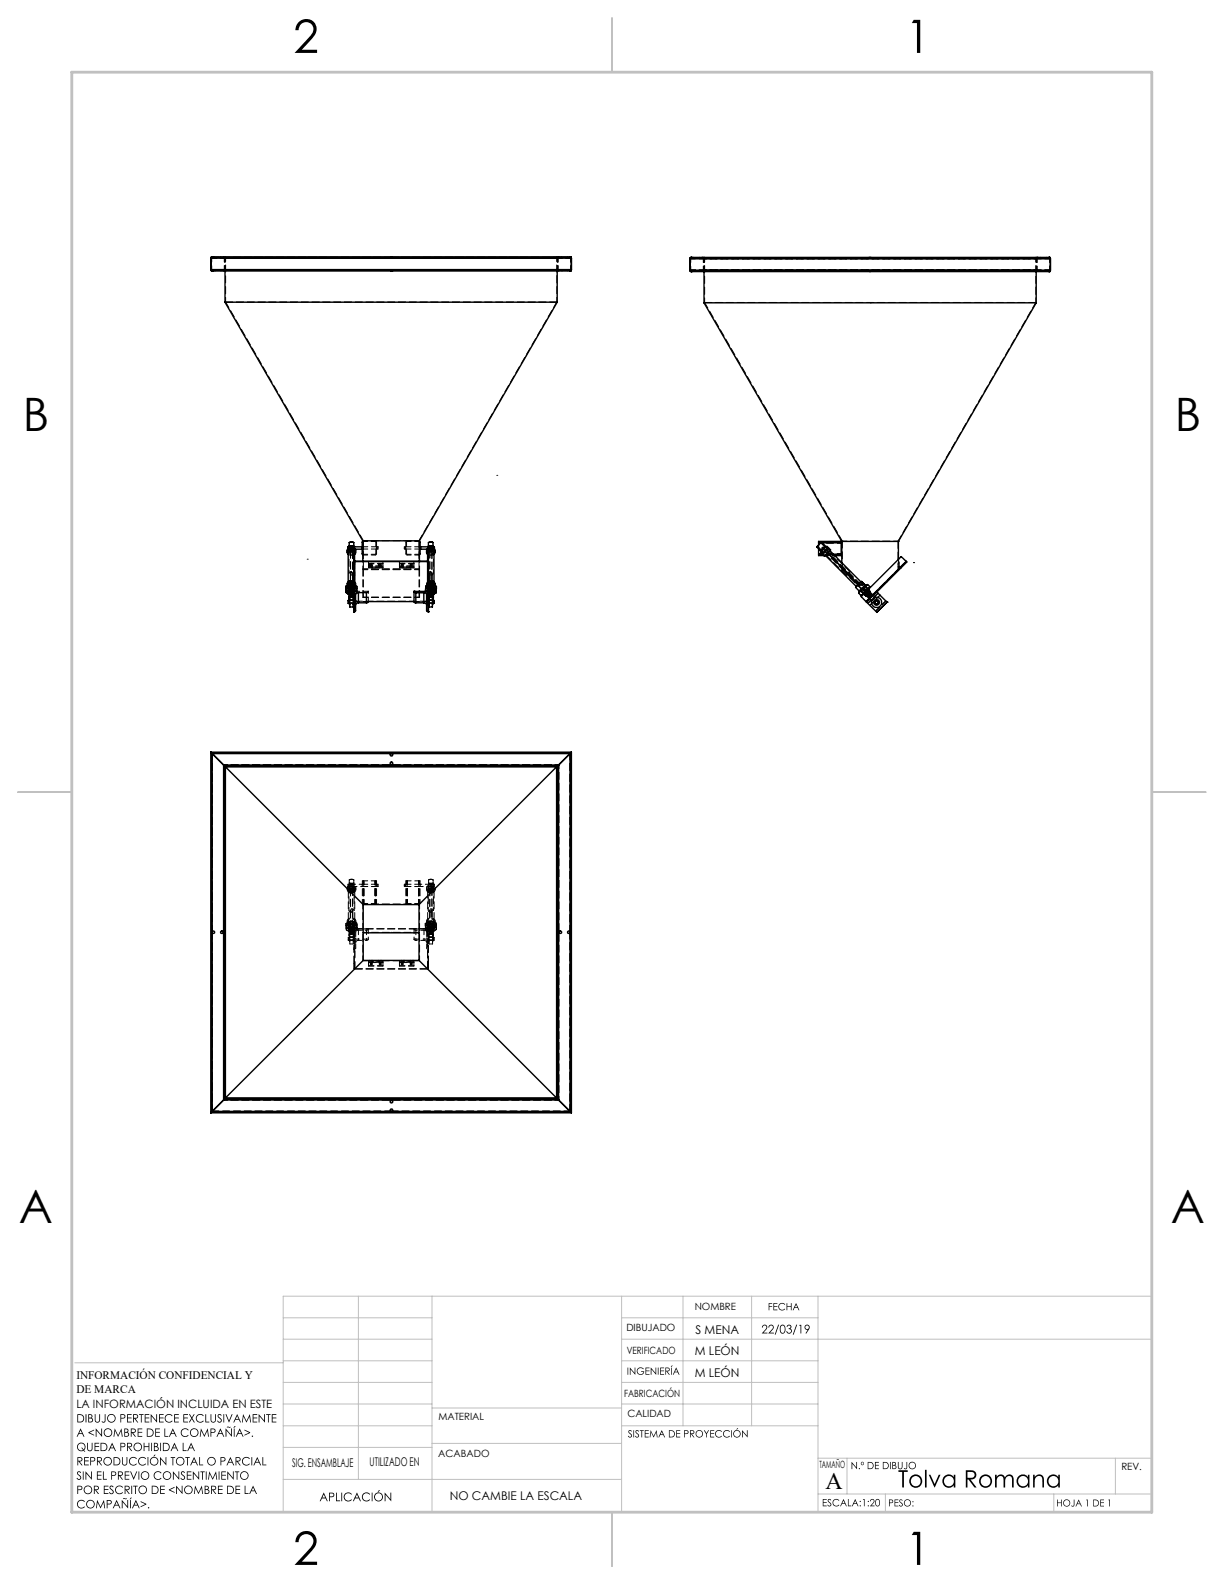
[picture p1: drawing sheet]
<svg xmlns="http://www.w3.org/2000/svg" width="216mm" height="279mm" viewBox="0 0 216 279" stroke-linecap="round" stroke-linejoin="round" font-family="sans-serif">
<defs><g id="words">
<g font-size="8.1">
<text x="4" y="76">B</text>
<text x="207.2" y="76">B</text>
<text x="3.3" y="215.7">A</text>
<text x="206.5" y="215.7">A</text>
</g>
<text font-size="4.2" x="145.6" y="262.7">A</text>
<g font-size="2.1">
<text x="122.6" y="239">M LEÓN</text>
<text x="122.7" y="235.2">S MENA</text>
<text x="122.6" y="242.8">M LEÓN</text>
<text x="51.5" y="258.7">SIG. ENSAMBLAJE</text>
<text x="65.2" y="258.6">UTILIZADO EN</text>
<text x="79.3" y="264.6">NO CAMBIE LA ESCALA</text>
</g>
<g font-size="2">
<text x="13.5" y="243.2">INFORMACIÓN CONFIDENCIAL Y</text>
<text x="13.5" y="245.8">DE MARCA</text>
<text x="13.5" y="248.4">LA INFORMACIÓN INCLUIDA EN ESTE</text>
</g>
<g font-size="1.8">
<text x="122.5" y="231.1">NOMBRE</text>
<text x="110.5" y="234.8">DIBUJADO</text>
<text x="110.5" y="238.9">VERIFICADO</text>
<text x="77.3" y="250.5">MATERIAL</text>
<text x="110.1" y="246.4">FABRICACIÓN</text>
<text x="110.7" y="250">CALIDAD</text>
<text x="77.3" y="257">ACABADO</text>
<text x="144.5" y="258.9">TAMAÑO</text>
<text x="197.8" y="259.2">REV.</text>
</g>
</g></defs>
<!-- layer: Capa 1 -->
<g fill="#000">
<path d="M52.7 3.9a1.85 1.85 0 0 1 2.7 0 1.85 1.85 0 0 1-.1 2.6l-2.1 2.3h2.7v.5h-3.9l2.2-2.4a2.12 2.12 0 0 0 .9-2.4 1.34 1.34 0 0 0-1.5-.5 1.34 1.34 0 0 0-.9 1.3h-.6a2.01 2.01 0 0 1 .6-1.4zM161.2 3.5h1.1v5.8h-.6v-5.2h-.9zM52.7 270.6a1.85 1.85 0 0 1 2.7 0 1.85 1.85 0 0 1-.1 2.6l-2.1 2.3h2.7v.5h-3.9l2.2-2.4a2.12 2.12 0 0 0 .9-2.4 1.34 1.34 0 0 0-1.5-.5 1.34 1.34 0 0 0-.9 1.3h-.6a2 2 0 0 1 .6-1.4zM161.2 270.2h1.1v5.8h-.6v-5.2h-.9z"/>
<path d="M140.4 230.1l-.2 .5h.4zM140.4 229.9l.6 1.2h-.1l-.2-.4h-.6l-.1 .4h-.2zM138.7 229.9h.2v.5h.6v-.5h.1v1.2h-.1v-.6h-.6v.6h-.2zM137.5 230l.6-.2 .4 .3-.1 .1a.55 .55 0 0 0-.8-.1 .55 .55 0 0 0 0 .8 .55 .55 0 0 0 .8-.1l.1 .1a.68 .68 0 0 1-1 .1 .68 .68 0 0 1 0-1zM136.4 229.9h.7v.1h-.6v.4h.6v.1h-.6v.5h.6v.1h-.7zM135.6 229.9h.6v.1h-.5v.4h.5v.1h-.5v.6h-.1z"/>
<path d="M142 234.1a.35 .35 0 0 0 .7 0 .35 .35 0 0 0-.7 0zM142 233.8a.49 .49 0 0 1 .8 .1 .49 .49 0 0 1-.1 .7l-.5 .6h-.1l.4-.7a.45 .45 0 0 1-.5-.2 .45 .45 0 0 1 0-.5zM141 233.7h.3v1.5h-.1v-1.4h-.2zM140.5 233.7h.1l-.6 1.7h-.2zM138.9 233.8a.4 .4 0 0 1 .6 0 .4 .4 0 0 1-.1 .6 .49 .49 0 0 1 0 .8 .49 .49 0 0 1-.7-.4h.1a.35 .35 0 0 0 .4 .3 .35 .35 0 0 0 .3-.4 .35 .35 0 0 0-.4-.3v-.1a.27 .27 0 0 0 .3-.2 .27 .27 0 0 0-.2-.3 .27 .27 0 0 0-.3 .2h-.2zM137.9 233.9a.82 .82 0 0 0 .1 1.2 .77 .77 0 0 0 0-1.3zM137.8 233.7a.62 .62 0 0 1 .7 .2 .62 .62 0 0 1 0 .7 .51 .51 0 0 1-.4 .6 .51 .51 0 0 1-.5-.6v-.5zM137.3 233.7h.1l-.6 1.7h-.1zM135.7 233.8a.51 .51 0 0 1 .7 .1 .51 .51 0 0 1-.2 .8l-.4 .4h.7v.1h-1l.6-.6a.39 .39 0 0 0 .2-.5 .39 .39 0 0 0-.4-.3l-.2 .4h-.2zM134.5 233.8a.51 .51 0 0 1 .8 .1 .51 .51 0 0 1-.3 .8l-.3 .4h.7v.1h-1l.5-.6a.39 .39 0 0 0 .3-.5 .39 .39 0 0 0-.5-.3l-.2 .4h-.1z"/>
<path d="M33.7 254.8l-.2 .5h.5zM33.7 254.5l.7 1.5h-.2l-.2-.5h-.6l-.2 .5h-.2zM32.2 254.5h.2v1.3h.5v.2h-.7zM30.8 254.8l-.3 .5h.5zM30.8 254.5l.7 1.5h-.2l-.2-.5h-.6l-.3 .5h-.1zM28.9 254.6v1.2a.65 .65 0 0 0 .9-.6 .65 .65 0 0 0-.9-.6zM28.7 254.5a.83 .83 0 0 1 1.1 .2 .83 .83 0 0 1-.1 1.1l-.3 .1-.7 .1zM28.3 254.5h.1v1.5h-.1zM27.3 255.3v.5a.32 .32 0 0 0 .5-.1 .32 .32 0 0 0-.2-.4zM27.3 254.6v.5a.27 .27 0 0 0 .4-.1 .27 .27 0 0 0-.1-.3zM27.1 254.5h.3a.36 .36 0 0 1 .5 .2 .36 .36 0 0 1-.2 .5 .41 .41 0 0 1 .3 .4 .41 .41 0 0 1-.5 .4h-.4zM26.7 254.5h.1v1.5h-.1zM25.3 254.5h.2v.6h.7v-.6h.1v1.5h-.1v-.8h-.7v.8h-.2zM23.7 255.2a.62 .62 0 0 0 1.2 0 .62 .62 0 0 0-1.2 0zM23.5 255.2a.8 .8 0 0 1 1.6 0 .8 .8 0 0 1-1.6 0zM22.6 254.6v.5h.2a.26 .26 0 0 0 .4-.2 .26 .26 0 0 0-.4-.3zM22.4 254.5h.3a.42 .42 0 0 1 .6 .3 .42 .42 0 0 1-.5 .5l.5 .7h-.1l-.6-.7v.7h-.2zM21.4 254.6v.5h.2a.26 .26 0 0 0 .4-.2 .26 .26 0 0 0-.4-.3zM21.2 254.5h.3a.44 .44 0 0 1 .6 .4 .44 .44 0 0 1-.6 .4h-.1v.7h-.2zM19.8 254.8l-.3 .5h.5zM19.8 254.5l.7 1.5h-.2l-.2-.5h-.6l-.3 .5h-.1zM17.9 254.6v1.2a.65 .65 0 0 0 .9-.6 .65 .65 0 0 0-.9-.6zM17.7 254.5a.83 .83 0 0 1 1.1 .2 .83 .83 0 0 1-.1 1.1l-.3 .1-.7 .1zM16.7 254.5h.8v.1h-.7v.5h.7v.1h-.7v.6h.7v.2h-.8zM15.4 254.5h.1v.9a.35 .35 0 0 0 .3 .5 .35 .35 0 0 0 .4-.5v-.9h.1v.9a.49 .49 0 0 1-.5 .6 .49 .49 0 0 1-.4-.6zM13.9 254.8a.62 .62 0 0 0-.1 .8 .62 .62 0 0 0 .8 .2l-.3-.4h.2l.3 .3a.62 .62 0 0 0 0-.9 .62 .62 0 0 0-.9 0zM13.8 254.7a.76 .76 0 0 1 1.1 0 .76 .76 0 0 1-.1 1.1l.2 .3h-.1l-.2-.2a.76 .76 0 0 1-1-.2 .76 .76 0 0 1 .1-1z"/>
<path d="M42.5 260.3a.62 .62 0 0 0 1.2 0 .62 .62 0 0 0-1.2 0zM42.3 260.3a.8 .8 0 0 1 1.6 0 .8 .8 0 0 1-1.6 0zM41.4 259.5h.8v.2h-.3v1.3h-.2v-1.3h-.3zM40.1 259.5l1 1.2v-1.2h.1v1.5l-1-1.1v1.1h-.1zM39 259.5h.9v.2h-.7v.4h.6v.2h-.6v.6h.6v.1h-.8zM38.6 259.5h.1v1.5h-.1zM36.9 259.5l.6 1.2 .6-1.2 .2 1.5h-.1l-.2-1-.5 1-.5-1.1-.2 1.1h-.1zM36.3 259.5h.1v1.5h-.1zM35.3 259.5h.8v.2h-.3v1.3h-.1v-1.3h-.4zM34 259.5l1 1.2v-1.2h.1v1.5l-.9-1.1v1.1h-.2zM33 259.5h.8v.2h-.7v.4h.7v.2h-.7v.6h.7v.1h-.8zM32 259.6h.4l.2 .1-.1 .1a.23 .23 0 0 0-.4-.1 .23 .23 0 0 0 .1 .4 .47 .47 0 0 1 .5 .5 .47 .47 0 0 1-.6 .4l-.3-.3h.1l.3 .2a.26 .26 0 0 0 .3-.2 .26 .26 0 0 0-.1-.3 .52 .52 0 0 1-.4-.8zM30.5 259.5l1 1.2v-1.2h.1v1.5l-1-1.1v1.1h-.1zM28.8 260.3a.65 .65 0 0 0 1.3 0 .65 .65 0 0 0-1.3 0zM28.7 260.3a.76 .76 0 0 1 1.5 0 .76 .76 0 0 1-1.5 0zM27.3 259.7l.4-.2h.4l.4 .3-.1 .1a.63 .63 0 0 0-.9-.1 .63 .63 0 0 0 0 .9 .63 .63 0 0 0 .9 0h.1a.78 .78 0 0 1-1.1 .2 .78 .78 0 0 1-.1-1.2zM25 260.3a.62 .62 0 0 0 1.2 0 .62 .62 0 0 0-1.2 0zM24.8 260.3a.76 .76 0 0 1 1.5 0 .76 .76 0 0 1-1.5 0zM24.4 259.5h.2v1.5h-.2zM22.9 259.5h.2l.5 1.2 .5-1.2h.1l-.6 1.5zM22 259.5h.8v.2h-.7v.4h.7v.2h-.7v.6h.7v.1h-.8zM20.9 259.7v.5h.3a.26 .26 0 0 0 .3-.3 .26 .26 0 0 0-.3-.2zM20.8 259.5h.3a.42 .42 0 0 1 .6 .4 .42 .42 0 0 1-.5 .4l.5 .7h-.2l-.5-.7-.1 .7h-.1zM19.8 259.7v.5h.2a.26 .26 0 0 0 .4-.3 .26 .26 0 0 0-.4-.2zM19.6 259.5h.3a.44 .44 0 0 1 .6 .5 .44 .44 0 0 1-.6 .3h-.1v.7h-.2zM18.2 259.5h.1v1.4h.5v.1h-.6zM17.1 259.5h.8v.2h-.7v.4h.7v.2h-.7v.6h.7v.1h-.8zM15.1 259.5l1 1.2v-1.2h.1v1.5l-1-1.1v1.1h-.1zM14.6 259.5h.2v1.5h-.2zM13.7 259.6h.4l.2 .1-.1 .1a.23 .23 0 0 0-.4-.1 .23 .23 0 0 0 .1 .4 .47 .47 0 0 1 .4 .5 .47 .47 0 0 1-.5 .4l-.3-.3h.1l.3 .2a.26 .26 0 0 0 .3-.2 .26 .26 0 0 0-.2-.3 .52 .52 0 0 1-.3-.8z"/>
<path d="M44.4 253.3a.12 .12 0 0 1 .2 0 .12 .12 0 0 1-.2 0zM43.1 252.2l1 .4v.2l-1 .4v-.1l.8-.4-.8-.4zM42.3 252.3l-.3 .5h.5zM42.3 252l.7 1.4h-.2l-.2-.5h-.6l-.3 .5h-.1zM41.2 252h.2v1.4h-.2zM41.4 251.5h.2l-.4 .4zM40 251.7h.6a.2 .2 0 0 1-.1 .2 .2 .2 0 0 1-.2-.1h-.2zM39.8 252l1 1.1v-1.1h.1v1.4l-1-1.1v1.1h-.1zM38.9 252.3l-.3 .5h.5zM38.9 252l.7 1.4h-.2l-.2-.5h-.6l-.3 .5h-.1zM37.3 252.1v.5h.2a.27 .27 0 0 0 .4-.2 .27 .27 0 0 0-.4-.3zM37.1 252h.3a.44 .44 0 0 1 .6 .4 .44 .44 0 0 1-.6 .4h-.1v.6h-.2zM35.4 252l.6 1.2 .6-1.2 .2 1.4h-.1l-.1-1-.6 1-.5-1-.1 1h-.2zM33.6 252.7a.65 .65 0 0 0 1.3 0 .65 .65 0 0 0-1.3 0zM33.5 252.7a.76 .76 0 0 1 1.5 0 .76 .76 0 0 1-1.5 0zM32.1 252.2l.3-.2h.4l.5 .2-.1 .1a.63 .63 0 0 0-1-.1 .63 .63 0 0 0 0 1 .63 .63 0 0 0 1-.1l.1 .1a.78 .78 0 0 1-1.2 .1 .78 .78 0 0 1 0-1.1zM30.5 252.3l-.3 .5h.5zM30.5 252l.7 1.4h-.2l-.2-.5h-.6l-.2 .5h-.2zM29 252h.1v1.3h.6v.1h-.7zM27.4 252h.8v.1h-.7v.5h.7v.1h-.7v.6h.7v.1h-.8zM26 252.1v1.2a.65 .65 0 0 0 1-.6 .65 .65 0 0 0-1-.6zM25.9 252a.84 .84 0 0 1 1 .1 .84 .84 0 0 1 .1 1l-.4 .3h-.7zM24.3 252h.8v.1h-.7v.5h.7v.1h-.7v.6h.7v.1h-.8zM23.2 252.1v.5h.3a.26 .26 0 0 0 .3-.2 .26 .26 0 0 0-.3-.3zM23.1 252h.3a.42 .42 0 0 1 .6 .3 .42 .42 0 0 1-.5 .5l.5 .6h-.2l-.5-.6-.1 .6h-.1zM22.1 252.7v.6a.32 .32 0 0 0 .5-.1 .32 .32 0 0 0-.2-.5zM22.1 252.1v.5a.27 .27 0 0 0 .4-.1 .27 .27 0 0 0-.1-.4zM21.9 252h.3a.36 .36 0 0 1 .4 .2 .36 .36 0 0 1-.1 .4 .41 .41 0 0 1 .3 .5 .41 .41 0 0 1-.5 .3h-.4zM20.2 252l.6 1.2 .6-1.2 .2 1.4h-.1l-.1-1-.6 1-.5-1-.1 1h-.2zM18.4 252.7a.65 .65 0 0 0 1.3 0 .65 .65 0 0 0-1.3 0zM18.3 252.7a.76 .76 0 0 1 1.5 0 .76 .76 0 0 1-1.5 0zM16.9 252l1 1.1v-1.1h.1v1.4l-1-1.1v1.1h-.1zM15.6 252.6l1-.4v.1l-.8 .4 .8 .4v.1l-1-.4zM14.2 252.3l-.2 .5h.5zM14.2 252l.7 1.4h-.2l-.2-.5h-.6l-.2 .5h-.2z"/>
<path d="M46.3 257h.1v1.3h.6v.2h-.7zM45.4 257.3l-.3 .6h.5zM45.4 257l.7 1.5h-.2l-.2-.5h-.6l-.3 .5h-.1zM44.3 257h.2v1.5h-.2zM42.9 257.2l.3-.2h.4l.5 .3-.1 .1a.63 .63 0 0 0-1-.1 .63 .63 0 0 0 0 .9 .63 .63 0 0 0 1-.1l.1 .1a.78 .78 0 0 1-1.2 .1 .78 .78 0 0 1 0-1.1zM41.7 257.2v.5h.2a.26 .26 0 0 0 .4-.3 .26 .26 0 0 0-.4-.2zM41.5 257h.3a.42 .42 0 0 1 .6 .3 .42 .42 0 0 1-.5 .5l.6 .7h-.2l-.5-.7-.1 .7h-.2zM40.6 257.3l-.2 .6h.5zM40.6 257l.7 1.5h-.1l-.3-.5h-.6l-.2 .5h-.2zM39 257.2v.5h.3a.26 .26 0 0 0 .3-.3 .26 .26 0 0 0-.3-.2zM38.9 257h.3a.44 .44 0 0 1 .6 .4 .44 .44 0 0 1-.7 .4h-.1v.7h-.1zM36.7 257.7a.62 .62 0 0 0 1.2 0 .62 .62 0 0 0-1.2 0zM36.5 257.7a.8 .8 0 0 1 1.6 0 .8 .8 0 0 1-1.6 0zM35.1 257h.2v1.3h.5v.2h-.7zM34.2 257.3l-.2 .6h.5zM34.2 257l.7 1.5h-.1l-.3-.5h-.6l-.2 .5h-.2zM32.7 257h.8v.2h-.4v1.3h-.1v-1.3h-.3zM31.2 257.7a.62 .62 0 0 0 1.2 0 .62 .62 0 0 0-1.2 0zM31 257.7a.76 .76 0 0 1 1.5 0 .76 .76 0 0 1-1.5 0zM30.1 257h.8v.2h-.3v1.3h-.2v-1.3h-.3zM28.2 257l1 1.1v-1.1h.1v1.5l-.9-1.1v1.1h-.2zM27.3 256.6h.2l-.5 .3zM26.6 257.7a.62 .62 0 0 0 1.2 0 .62 .62 0 0 0-1.2 0zM26.4 257.7a.76 .76 0 0 1 1.5 0 .76 .76 0 0 1-1.5 0zM26 257h.2v1.5h-.2zM24.6 257.2l.3-.2h.4l.5 .3-.2 .1a.63 .63 0 0 0-.9-.1 .63 .63 0 0 0 0 .9 .63 .63 0 0 0 .9-.1l.2 .1a.78 .78 0 0 1-1.2 .1 .78 .78 0 0 1 0-1.1zM23 257.2l.3-.2h.4l.4 .3-.1 .1a.63 .63 0 0 0-.9-.1 .63 .63 0 0 0 0 .9 .63 .63 0 0 0 .9-.1l.1 .1a.78 .78 0 0 1-1.1 .1 .78 .78 0 0 1 0-1.1zM21.5 257h.2v.9a.35 .35 0 0 0 .3 .5 .35 .35 0 0 0 .3-.5v-.9h.2v.9a.49 .49 0 0 1-.5 .6 .49 .49 0 0 1-.5-.6zM20.2 257.2v1.1a.65 .65 0 0 0 .9-.5 .65 .65 0 0 0-.9-.6zM20 257a.83 .83 0 0 1 1.1 .2 .83 .83 0 0 1-.1 1.1l-.3 .2h-.7zM18.4 257.7a.62 .62 0 0 0 1.2 0 .62 .62 0 0 0-1.2 0zM18.2 257.7a.8 .8 0 0 1 1.6 0 .8 .8 0 0 1-1.6 0zM17.2 257.2v.5h.3a.26 .26 0 0 0 .3-.3 .26 .26 0 0 0-.3-.2zM17.1 257h.3a.42 .42 0 0 1 .6 .3 .42 .42 0 0 1-.5 .5l.5 .7h-.2l-.5-.7-.1 .7h-.1zM16.1 257.2v.5h.2a.26 .26 0 0 0 .4-.3 .26 .26 0 0 0-.4-.2zM15.9 257h.3a.44 .44 0 0 1 .6 .4 .44 .44 0 0 1-.6 .4h-.1v.7h-.2zM14.9 257h.8v.2h-.7v.4h.7v.2h-.7v.5h.7v.2h-.8zM13.8 257.2v.5h.2a.26 .26 0 0 0 .4-.3 .26 .26 0 0 0-.4-.2zM13.7 257h.2a.42 .42 0 0 1 .6 .3 .42 .42 0 0 1-.4 .5l.5 .7h-.2l-.5-.7-.1 .7h-.1z"/>
<path d="M47.9 249.4h.9v.2h-.7v.4h.6v.2h-.6v.6h.6v.1h-.8zM46.9 249.4h.8v.2h-.3v1.3h-.1v-1.3h-.4zM45.6 249.4l1 1.2v-1.2h.1v1.5l-.9-1.1v1.1h-.2zM44.6 249.4h.8v.2h-.7v.4h.7v.2h-.7v.6h.7v.1h-.8zM42.9 249.4l.6 1.2 .6-1.2 .2 1.5h-.2l-.1-1-.5 1-.6-1-.1 1h-.1zM41.8 249.8l-.2 .5h.5zM41.8 249.4l.7 1.5h-.1l-.3-.5h-.6l-.2 .5h-.2zM39.8 249.4h.1l.5 1.2 .5-1.2h.1l-.6 1.5zM39.4 249.4h.1v1.5h-.1zM38.5 249.5h.4l.2 .1-.1 .1a.23 .23 0 0 0-.4-.1 .23 .23 0 0 0 .1 .4 .47 .47 0 0 1 .4 .5 .47 .47 0 0 1-.5 .4l-.3-.3h.1l.3 .2a.26 .26 0 0 0 .3-.2 .26 .26 0 0 0-.2-.3 .52 .52 0 0 1-.3-.8zM37.1 249.4h.2v.9a.35 .35 0 0 0 .3 .5 .35 .35 0 0 0 .3-.5v-.9h.2v.9a.49 .49 0 0 1-.5 .6 .49 .49 0 0 1-.5-.6zM36.2 249.4h.2v1.4h.5v.1h-.7zM34.8 249.6l.3-.2h.4l.4 .3-.1 .1a.63 .63 0 0 0-.9-.1 .63 .63 0 0 0 0 1 .63 .63 0 0 0 .9-.1l.1 .1a.78 .78 0 0 1-1.1 .1 .78 .78 0 0 1 0-1.2zM33.3 249.4h.2l.3 .6 .4-.6h.1l-.4 .8 .5 .7h-.2l-.4-.6-.3 .6h-.2l.5-.7zM32.3 249.4h.9v.2h-.7v.4h.7v.2h-.7v.6h.7v.1h-.9zM30.7 249.4h.8v.2h-.6v.4h.6v.2h-.6v.6h.6v.1h-.8zM29.3 249.6l.3-.2h.4l.4 .3-.1 .1a.63 .63 0 0 0-.9-.1 .63 .63 0 0 0 0 1 .63 .63 0 0 0 .9-.1l.1 .1a.78 .78 0 0 1-1.1 .1 .78 .78 0 0 1 0-1.2zM28.1 249.4h.8v.2h-.7v.4h.7v.2h-.7v.6h.7v.1h-.8zM26.6 249.4l1 1.2v-1.2h.1v1.5l-1-1.1v1.1h-.1zM25.5 249.4h.8v.2h-.6v.4h.6v.2h-.6v.6h.6v.1h-.8zM24.5 249.4h.8v.2h-.3v1.3h-.1v-1.3h-.4zM23.6 249.6v.5h.3a.26 .26 0 0 0 .3-.3 .26 .26 0 0 0-.3-.2zM23.5 249.4h.3a.42 .42 0 0 1 .6 .4 .42 .42 0 0 1-.5 .4l.5 .7h-.2l-.5-.7-.1 .7h-.1zM22.4 249.4h.8v.2h-.6v.4h.6v.2h-.6v.6h.6v.1h-.8zM21.4 249.6v.5h.2a.26 .26 0 0 0 .4-.3 .26 .26 0 0 0-.4-.2zM21.2 249.4h.3a.44 .44 0 0 1 .6 .5 .44 .44 0 0 1-.6 .3h-.1v.7h-.2zM19 250.2a.65 .65 0 0 0 1.3 0 .65 .65 0 0 0-1.3 0zM18.9 250.2a.76 .76 0 0 1 1.5 0 .76 .76 0 0 1-1.5 0zM18.5 249.4h.1v1a.4 .4 0 0 1-.2 .5 .4 .4 0 0 1-.5-.1l.1-.1a.27 .27 0 0 0 .4 .1 .27 .27 0 0 0 .1-.4zM16.7 249.4h.2v.9a.35 .35 0 0 0 .3 .5 .35 .35 0 0 0 .3-.5v-.9h.2v.9a.49 .49 0 0 1-.5 .6 .49 .49 0 0 1-.5-.6zM15.7 250.2v.6a.32 .32 0 0 0 .5-.1 .32 .32 0 0 0-.2-.5zM15.7 249.6v.5a.27 .27 0 0 0 .4-.1 .27 .27 0 0 0-.1-.4zM15.6 249.4h.3a.36 .36 0 0 1 .4 .3 .36 .36 0 0 1-.2 .4 .41 .41 0 0 1 .3 .5 .41 .41 0 0 1-.4 .3h-.4zM15.1 249.4h.1v1.5h-.1zM13.8 249.6v1.2a.65 .65 0 0 0 .9-.6 .65 .65 0 0 0-.9-.6zM13.6 249.4a.83 .83 0 0 1 1.1 .3 .83 .83 0 0 1-.1 1l-.3 .2h-.7z"/>
<path d="M119.3 241.5l-.2 .5h.4zM119.3 241.2l.6 1.3h-.2l-.2-.4h-.5l-.2 .4h-.1zM118.4 241.2h.1v1.3h-.1zM118.5 240.9h.2l-.4 .2zM117.5 241.3v.5h.2a.23 .23 0 0 0 .3-.2 .23 .23 0 0 0-.3-.3zM117.4 241.2a.48 .48 0 0 1 .5 0 .48 .48 0 0 1 .2 .5l-.1 .2h-.3l.5 .6h-.2l-.4-.6-.1 .6h-.1zM116.4 241.2h.7v.1h-.5v.4h.5v.2h-.5v.5h.5v.1h-.7zM116 241.2h.2v1.3h-.2zM114.8 241.2l.8 1v-1h.1v1.3l-.8-1v1h-.1zM113.9 241.2h.7v.1h-.6v.4h.6v.2h-.6v.5h.6v.1h-.7zM112.5 241.4l.6-.2 .5 .2-.1 .1a.54 .54 0 0 0-.9-.1 .54 .54 0 0 0 .1 .8 .54 .54 0 0 0 .8-.2h-.4v-.1h.5a.66 .66 0 0 1-.9 .6 .66 .66 0 0 1-.2-1.1zM111.1 241.2l.8 1v-1h.2v1.3l-.9-1v1h-.1zM110.7 241.2h.1v1.3h-.1z"/>
<path d="M130.9 252.3l.8 .9v-.9h.2v1.2l-.9-.9v.9h-.1zM130 251.9h.2l-.3 .3zM129.5 252.9a.54 .54 0 0 0 1 0 .54 .54 0 0 0-1 0zM129.3 252.9a.66 .66 0 0 1 1.3 0 .66 .66 0 0 1-1.3 0zM129 252.3h.1v1.2h-.1zM127.7 252.4l.7-.1 .4 .2-.1 .1a.55 .55 0 0 0-.9-.1 .55 .55 0 0 0 0 .8 .55 .55 0 0 0 .9-.1l.1 .1a.68 .68 0 0 1-1 .1 .68 .68 0 0 1-.1-1zM126.3 252.4l.7-.1 .3 .2-.1 .1a.55 .55 0 0 0-.8-.1 .55 .55 0 0 0 0 .8 .55 .55 0 0 0 .8-.1l.1 .1a.68 .68 0 0 1-.9 .1 .68 .68 0 0 1-.1-1zM125.3 252.3h.7v.1h-.6v.4h.6v.1h-.6v.5h.6v.1h-.7zM124.1 252.3h.2l.3 .5 .3-.5h.2l-.4 .6v.6h-.2v-.6zM122.8 252.9a.55 .55 0 0 0 1.1 0 .55 .55 0 0 0-1.1 0zM122.7 252.9a.66 .66 0 0 1 1.3 0 .66 .66 0 0 1-1.3 0zM121.8 252.4v.4h.2a.23 .23 0 0 0 .4-.2 .23 .23 0 0 0-.4-.2zM121.7 252.3a.49 .49 0 0 1 .5 0 .49 .49 0 0 1 .3 .4l-.2 .2-.2 .1 .4 .5h-.2l-.4-.5-.1 .5h-.1zM120.8 252.4v.4h.2a.23 .23 0 0 0 .3-.2 .23 .23 0 0 0-.3-.2zM120.7 252.3h.2a.38 .38 0 0 1 .6 .3 .38 .38 0 0 1-.6 .4l-.1 .5h-.1zM119.3 252.3h.7v.1h-.6v.4h.6v.1h-.6v.5h.6v.1h-.7zM118.1 252.4v1a.56 .56 0 0 0 .8-.5 .56 .56 0 0 0-.8-.5zM118 252.3a.69 .69 0 0 1 1 .3 .69 .69 0 0 1-.4 .9h-.6zM116.7 252.5l-.2 .5h.4zM116.7 252.3l.6 1.2h-.1l-.2-.4h-.5l-.2 .4h-.2zM114.8 252.3l.5 1 .5-1 .2 1.2h-.1l-.2-.9-.4 .9-.5-.9-.1 .9h-.1zM113.7 252.3h.7v.1h-.6v.4h.6v.1h-.6v.5h.6v.1h-.7zM112.9 252.3h.6v.1h-.2v1.1h-.2v-1.1h-.2zM112.2 252.3h.3l.2 .2h-.1a.2 .2 0 0 0-.3-.1 .2 .2 0 0 0 0 .3 .4 .4 0 0 1 .4 .5 .4 .4 0 0 1-.5 .3l-.2-.2 .1-.1 .3 .2a.23 .23 0 0 0 .2-.2 .23 .23 0 0 0-.1-.2 .45 .45 0 0 1-.3-.7zM111.7 252.3h.1v1.2h-.1zM110.9 252.3h.4l.2 .2h-.1a.21 .21 0 0 0-.4-.1 .2 .2 0 0 0 .1 .3 .4 .4 0 0 1 .4 .5 .4 .4 0 0 1-.6 .3l-.1-.2 .1-.1 .3 .2a.23 .23 0 0 0 .1-.2 .23 .23 0 0 0-.1-.2 .45 .45 0 0 1-.3-.7z"/>
<path d="M160.4 258.5a.55 .55 0 0 0 1.1 0 .55 .55 0 0 0-1.1 0zM160.3 258.5a.66 .66 0 0 1 1.3 0 .66 .66 0 0 1-1.3 0zM159.9 257.9h.1v.8a.34 .34 0 0 1-.1 .4 .34 .34 0 0 1-.5-.1l.5-.1zM158.4 257.9h.1v.7a.3 .3 0 0 0 .3 .4 .3 .3 0 0 0 .3-.4v-.7h.1v.7a.42 .42 0 0 1-.4 .6 .42 .42 0 0 1-.4-.6zM157.5 258.5v.5a.31 .31 0 0 0 .4 0 .31 .31 0 0 0 0-.4 .31 .31 0 0 0-.4-.1zM157.5 258v.4a.23 .23 0 0 0 .3-.1 .23 .23 0 0 0 0-.3zM157.4 257.9h.2a.31 .31 0 0 1 .4 .2 .31 .31 0 0 1-.1 .3 .35 .35 0 0 1 .2 .5 .35 .35 0 0 1-.4 .2h-.3zM157 257.9h.1v1.2h-.1zM155.8 258v1a.56 .56 0 0 0 .8-.5 .56 .56 0 0 0-.8-.5zM155.7 257.9a.71 .71 0 0 1 1.1 .6 .71 .71 0 0 1-1.1 .6zM154.3 257.9h.7v.1h-.5v.4h.5v.1h-.5v.5h.5v.1h-.7zM153.2 258v1a.56 .56 0 0 0 .8-.5 .56 .56 0 0 0-.8-.5zM153.1 257.9a.71 .71 0 0 1 1 .6 .71 .71 0 0 1-1 .6zM151.9 258.1a.2 .2 0 0 0 .4 0 .2 .2 0 0 0-.4 0zM151.8 258.1a.3 .3 0 0 1 .6 0 .3 .3 0 0 1-.6 0zM151.5 259.1a.11 .11 0 0 1 .2 0 .11 .11 0 0 1-.2 0zM150.2 257.9l.9 .9v-.9h.1v1.2l-.9-.9v.9h-.1z"/>
<path d="M26.1 266a.12 .12 0 0 1 .2 0 .12 .12 0 0 1-.2 0zM24.8 264.8l1 .5v.1l-1 .4v-.1l.8-.4-.8-.4zM24 264.9l-.3 .5h.5zM24 264.6l.7 1.4h-.2l-.2-.4h-.6l-.3 .4h-.1zM22.9 264.6h.2v1.4h-.2zM23.1 264.2h.2l-.4 .3zM21.7 264.3h.6a.2 .2 0 0 1-.1 .2 .2 .2 0 0 1-.2-.1h-.3zM21.5 264.6l1 1.1v-1.1h.1v1.4l-1-1.1v1.1h-.1zM20.6 264.9l-.3 .5h.5zM20.6 264.6l.7 1.4h-.2l-.2-.4h-.6l-.3 .4h-.1zM19 264.7v.5h.2a.27 .27 0 0 0 .4-.2 .27 .27 0 0 0-.4-.3zM18.8 264.6h.3a.44 .44 0 0 1 .6 .4 .44 .44 0 0 1-.6 .4h-.1v.6h-.2zM17.1 264.6l.6 1.2 .6-1.2 .2 1.4h-.1l-.1-1-.6 1-.5-1-.1 1h-.2zM15.3 265.3a.65 .65 0 0 0 1.3 0 .65 .65 0 0 0-1.3 0zM15.2 265.3a.76 .76 0 0 1 1.5 0 .76 .76 0 0 1-1.5 0zM13.8 264.8l.3-.2h.4l.5 .3h-.1a.63 .63 0 0 0-1 0 .63 .63 0 0 0 0 .9 .63 .63 0 0 0 1-.1l.1 .1a.78 .78 0 0 1-1.2 .1 .78 .78 0 0 1 0-1.1z"/>
<path d="M44.6 262.4l-.2 .5h.5zM44.6 262.1l.7 1.4h-.1l-.3-.5h-.6l-.2 .5h-.2zM43.2 262.1h.1v1.3h.5v.1h-.6zM41.5 262.1h.9v.1h-.7v.5h.7v.1h-.7v.6h.7v.1h-.9zM40.2 262.2v1.2a.65 .65 0 0 0 .9-.6 .65 .65 0 0 0-.9-.6zM40.1 262.1a.83 .83 0 0 1 1 .2 .83 .83 0 0 1 0 1l-.3 .2h-.7zM38.4 262.1h.9v.1h-.7v.5h.7v.1h-.7v.6h.7v.1h-.9zM37.4 262.2v.5h.2a.26 .26 0 0 0 .4-.2 .26 .26 0 0 0-.4-.3zM37.2 262.1h.3a.42 .42 0 0 1 .6 .3 .42 .42 0 0 1-.5 .4l.6 .7h-.2l-.5-.7-.1 .7h-.2zM36.2 262.8v.6a.32 .32 0 0 0 .5-.1 .32 .32 0 0 0-.1-.5zM36.2 262.2v.5a.27 .27 0 0 0 .4-.1 .27 .27 0 0 0-.1-.4zM36.1 262.1h.3a.36 .36 0 0 1 .4 .2 .36 .36 0 0 1-.1 .4 .41 .41 0 0 1 .2 .5 .41 .41 0 0 1-.4 .3h-.4zM34.4 262.1l.6 1.2 .6-1.2 .2 1.4h-.1l-.2-1-.5 1-.5-1-.2 1h-.1zM32.6 262.8a.62 .62 0 0 0 1.2 0 .62 .62 0 0 0-1.2 0zM32.5 262.8a.76 .76 0 0 1 1.5 0 .76 .76 0 0 1-1.5 0zM31.1 262.1l.9 1.1v-1.1h.2v1.4l-1-1.1v1.1h-.1zM29.8 262.7l1-.4v.1l-.8 .4 .8 .4v.1l-1-.4zM28.2 262.1h.9v.1h-.7v.5h.7v.1h-.7v.6h.7v.1h-.9zM26.9 262.2v1.2a.65 .65 0 0 0 .9-.6 .65 .65 0 0 0-.9-.6zM26.8 262.1a.83 .83 0 0 1 1 .2 .83 .83 0 0 1 0 1l-.3 .2h-.7zM24.6 262.8a.62 .62 0 0 0 1.2 0 .62 .62 0 0 0-1.2 0zM24.4 262.8a.76 .76 0 0 1 1.5 0 .76 .76 0 0 1-1.5 0zM23.5 262.1h.8v.1h-.3v1.3h-.2v-1.3h-.3zM23.2 262.1h.1v1.4h-.1zM22.1 262.2v.5h.3a.26 .26 0 0 0 .3-.2 .26 .26 0 0 0-.3-.3zM22 262.1h.3a.42 .42 0 0 1 .6 .3 .42 .42 0 0 1-.5 .4l.5 .7h-.2l-.5-.7-.1 .7h-.1zM20.5 262.2l.4-.1 .4-.1 .4 .3-.1 .1a.63 .63 0 0 0-.9-.1 .63 .63 0 0 0 0 1 .63 .63 0 0 0 .9-.1l.1 .1a.78 .78 0 0 1-1.1 .1 .78 .78 0 0 1-.1-1.2zM19.4 262.1h.5l.1 .2-.1 .1a.23 .23 0 0 0-.4-.2 .23 .23 0 0 0 .1 .4 .48 .48 0 0 1 .4 .5 .48 .48 0 0 1-.3 .5l-.5-.3 .1-.1 .3 .2a.26 .26 0 0 0 .3-.2 .26 .26 0 0 0-.1-.3 .52 .52 0 0 1-.4-.8zM18.3 262.1h.8v.1h-.6v.5h.6v.1h-.6v.6h.6v.1h-.8zM16.7 262.2v.5h.2a.26 .26 0 0 0 .4-.2 .26 .26 0 0 0-.3-.3zM16.6 262.1h.2a.42 .42 0 0 1 .6 .3 .42 .42 0 0 1-.4 .4l.5 .7h-.2l-.5-.7-.1 .7h-.1zM14.9 262.8a.62 .62 0 0 0 1.2 0 .62 .62 0 0 0-1.2 0zM14.7 262.8a.8 .8 0 0 1 1.6 0 .8 .8 0 0 1-1.6 0zM13.8 262.2v.5h.2a.26 .26 0 0 0 .4-.2 .26 .26 0 0 0-.4-.3zM13.6 262.1h.3a.44 .44 0 0 1 .6 .4 .44 .44 0 0 1-.6 .3h-.1v.7h-.2z"/>
<path d="M67.8 263.3l1.1 1.1v-1.1h.1v1.5l-1-1.1v1.1h-.2zM66.8 262.8h.3l-.5 .4zM66.1 264a.65 .65 0 0 0 1.3 0 .65 .65 0 0 0-1.3 0zM66 264a.8 .8 0 0 1 1.6 0 .8 .8 0 0 1-1.6 0zM65.6 263.3h.1v1.5h-.1zM64.1 263.5l.3-.2h.4l.5 .3-.1 .1a.66 .66 0 0 0-1-.1 .66 .66 0 0 0 0 .9 .66 .66 0 0 0 1-.1l.1 .1a.81 .81 0 0 1-1.2 .2 .81 .81 0 0 1 0-1.2zM63 263.6l-.3 .6h.5zM62.9 263.3l.8 1.5h-.2l-.2-.5h-.7l-.2 .5h-.2zM60.9 263.5l.3-.2h.4l.5 .3-.1 .1a.66 .66 0 0 0-1-.1 .66 .66 0 0 0 0 .9 .66 .66 0 0 0 1-.1l.1 .1a.81 .81 0 0 1-1.2 .2 .81 .81 0 0 1 0-1.2zM60.2 263.3h.2v1.5h-.2zM59.3 263.3h.1v1.4h.6v.1h-.7zM58.2 263.4v.5l.2 .1a.28 .28 0 0 0 .4-.3 .28 .28 0 0 0-.3-.3zM58 263.3h.3a.45 .45 0 0 1 .7 .4 .45 .45 0 0 1-.7 .4h-.1v.7h-.2zM57.1 263.6l-.2 .6h.5zM57.1 263.3l.7 1.5h-.1l-.3-.5h-.6l-.2 .5h-.2z"/>
<path d="M154.6 264.6a.62 .62 0 0 0 .3 1 .6 .6 0 0 0 .2-.6 .6 .6 0 0 0-.4-.5zM154.6 264.5a.46 .46 0 0 1 .5 0 .46 .46 0 0 1 .1 .6 .47 .47 0 0 1-.4 .6 .47 .47 0 0 1-.4-.6zM153.6 264.5a.42 .42 0 0 1 .6 .1 .42 .42 0 0 1-.2 .6l-.3 .4h.6v.1h-.9l.5-.5a.33 .33 0 0 0 .2-.4 .33 .33 0 0 0-.3-.3l-.3 .3zM153.1 265.6a.11 .11 0 0 1 .2 0 .11 .11 0 0 1-.2 0zM153.1 264.8a.11 .11 0 0 1 .2 0 .11 .11 0 0 1-.2 0zM152.3 264.4h.2v1.3h-.1v-1.1h-.2zM151.6 265.6a.11 .11 0 0 1 .2 0 .11 .11 0 0 1-.2 0zM151.6 264.8a.11 .11 0 0 1 .2 0 .11 .11 0 0 1-.2 0zM150.8 264.7l-.2 .5h.5zM150.8 264.4l.6 1.3h-.1l-.2-.4h-.5l-.2 .4h-.2zM149.6 264.4h.1v1.2h.5v.1h-.6zM148.8 264.7l-.2 .5h.4zM148.8 264.4l.6 1.3h-.2l-.2-.4h-.5l-.2 .4h-.1zM147 264.6l.7-.2 .3 .3a.55 .55 0 0 0-.9 0 .55 .55 0 0 0 0 .8 .55 .55 0 0 0 .9-.1v.1a.68 .68 0 0 1-.9 .1 .68 .68 0 0 1-.1-1zM146.1 264.5l.4-.1 .1 .2-.1 .1a.2 .2 0 0 0-.3-.2 .21 .21 0 0 0 .1 .4 .4 .4 0 0 1 .3 .5 .4 .4 0 0 1-.5 .3l-.2-.2 .1-.1 .3 .2a.23 .23 0 0 0 .2-.2 .23 .23 0 0 0-.1-.2 .45 .45 0 0 1-.3-.7zM145.1 264.4h.7v.2h-.5v.3h.5v.2h-.5v.5h.5v.1h-.7z"/>
<path d="M160.9 265.6a.1 .1 0 0 1 .2 0 .1 .1 0 0 1-.2 0zM160.9 264.9a.1 .1 0 0 1 .2 0 .1 .1 0 0 1-.2 0zM159.6 265.1a.51 .51 0 0 0 1 0 .51 .51 0 0 0-1 0zM159.4 265.1a.65 .65 0 0 1 1.3 0 .65 .65 0 0 1-1.3 0zM158.7 264.5h.4l.1 .2h-.1a.19 .19 0 0 0-.3-.1 .19 .19 0 0 0 .1 .3 .39 .39 0 0 1 .3 .5 .39 .39 0 0 1-.5 .3l-.2-.2 .1-.1 .4 .2a.22 .22 0 0 0 .1-.2 .22 .22 0 0 0-.1-.2 .43 .43 0 0 1-.3-.7zM157.8 264.5h.7v.1h-.6v.4h.6v.1h-.6v.5h.6v.1h-.7zM156.9 264.6v.4h.2a.22 .22 0 0 0 .3-.2 .22 .22 0 0 0-.3-.2zM156.8 264.5a.46 .46 0 0 1 .5 0 .46 .46 0 0 1 .2 .4l-.2 .2h-.4v.6h-.1z"/>
<path d="M184.9 261.2a.9 .9 0 0 0 1.8 0 .9 .9 0 0 0-1.8 0zM185 260.4a1.07 1.07 0 0 1 1.7 .1v-.4h.2v2.3h-.2v-.4a1.15 1.15 0 0 1-1.7 .1 1.15 1.15 0 0 1 0-1.7zM182.2 260.1h.3v.4a.89 .89 0 0 1 1.1-.4 .89 .89 0 0 1 .5 1.1v1.2h-.2v-1.1a.72 .72 0 0 0-.7-1 .72 .72 0 0 0-.7 1v1.1h-.3zM179.6 261.2a.9 .9 0 0 0 1.8 0 .9 .9 0 0 0-1.8 0zM179.6 260.4a1.07 1.07 0 0 1 1.7 .1v-.4h.3v2.3h-.3v-.4a1.15 1.15 0 0 1-1.7 .1 1.15 1.15 0 0 1 0-1.7zM175.5 260.1h.3v.4a.78 .78 0 0 1 .8-.4 .78 .78 0 0 1 .6 .5 .82 .82 0 0 1 1.1-.5 .82 .82 0 0 1 .5 1.1v1.2h-.3v-1.2a.61 .61 0 0 0-.5-.9 .61 .61 0 0 0-.7 .7v1.4h-.3v-1.2a.64 .64 0 0 0-.5-.9 .64 .64 0 0 0-.7 .9v1.2h-.3zM173 261.2a.89 .89 0 0 0 1.7 0 .89 .89 0 0 0-1.7 0zM172.7 261.3a1.17 1.17 0 0 1 2.3 0 1.17 1.17 0 0 1-2.3 0zM170.7 259.6v1.1h.5a.55 .55 0 0 0 .7-.5 .55 .55 0 0 0-.7-.6zM170.4 259.3h.5a.89 .89 0 0 1 1.1 .3 .89 .89 0 0 1 0 1.1l-.4 .2-.4 .1 1.1 1.4h-.4l-1.1-1.4h-.1v1.4h-.3zM166.5 261.2a.9 .9 0 0 0 1.8 0 .9 .9 0 0 0-1.8 0zM166.6 260.4a1.07 1.07 0 0 1 1.6 .1v-.4h.3v2.3h-.3v-.4a1.15 1.15 0 0 1-1.7 .1 1.15 1.15 0 0 1 .1-1.7zM163.8 260.1h.3l.8 1.7 .7-1.7h.3l-1 2.3zM163.2 259.3h.2v3.1h-.2zM160.6 261.2a.9 .9 0 0 0 1.8 0 .9 .9 0 0 0-1.8 0zM160.3 261.3a1.2 1.2 0 0 1 2.4 0 1.2 1.2 0 0 1-2.4 0zM158.5 259.3h1.6v.3h-.7v2.8h-.3v-2.8h-.6z"/>
<path d="M195.6 264.5h.2v1.2h-.1v-1.1h-.2zM194.1 264.5h.6v.1h-.5v.4h.5v.1h-.5v.5h.5v.1h-.6zM193 264.6v1a.54 .54 0 0 0 .7-.5 .54 .54 0 0 0-.7-.5zM192.8 264.5a.68 .68 0 0 1 1 .6 .68 .68 0 0 1-1 .6zM191.6 264.5h.3v1.2h-.2v-1.1h-.1zM190.3 264.8l-.2 .4h.4zM190.3 264.5l.5 1.2h-.1l-.2-.4h-.5l-.2 .4h-.1zM189.4 264.5h.1v.8a.33 .33 0 0 1-.1 .4 .33 .33 0 0 1-.5-.1l.5-.1zM187.6 265.1a.55 .55 0 0 0 1.1 0 .55 .55 0 0 0-1.1 0zM187.5 265.1a.65 .65 0 0 1 1.3 0 .65 .65 0 0 1-1.3 0zM186.5 264.5h.1v.5h.6v-.5h.1v1.2h-.1v-.6h-.6v.6h-.1z"/>
</g>
<g fill="none" stroke="#c0c0c0" stroke-width=".18">
<path d="M50 232.4h26.2M50 236.2h26.2M63.2 228.6v32.3M76.2 228.6v38.1M109.6 228.6v38.1M109.6 232.4h34.7M109.6 236.2h93.6M120.5 228.6v22.9M132.6 228.6v22.9M144.3 228.6v38.1M203.2 228.6h-153.2v38.1M13.2 240.4h36.8"/>
<path d="M50 243.8h26.2M50 251.5h26.2M50 240h26.2M50 247.6h26.2M50 255.3h26.2M76.2 254.6h33.4M76.2 248.4h33.4M109.6 243.8h34.7M109.6 251.5h34.7M109.6 240h34.7M109.6 247.6h34.7M144.3 257.2h58.9"/>
<path d="M149.4 257.2v6.3M196.7 257.2v6.3M50 260.9h59.6M144.3 263.5h58.9M156.2 263.5v3.2M185.9 263.5v3.2"/>
</g>
<path d="M107.9 3.2v9.5M3.1 139.7h9.6M203.2 139.7h9.5M107.9 266.7v9.6" fill="none" stroke="#c0c0c0" stroke-width=".25"/>
<path d="M12.7 12.7h190.5v254h-190.5z" fill="none" stroke="#c0c0c0" stroke-width=".5"/>
<g fill="none" stroke="#00f" stroke-width=".18">
<path d="M153.5 53.4h.1M182.8 45.4h.1M54.2 98.6h.1M71.3 96.7h.1M87.6 83.9h.1M161.1 99.2h.1M65 100h.1M70.4 100h.1M156.4 102.6h.1M158.5 100.1h.1M158.8 100.2h.1M71.3 156.2h.1"/>
<path d="M69 164.5h.1M98.3 193.8h.1"/>
</g>
<g fill="none" stroke="#000" stroke-width=".25">
<path d="M37.2 47.6l.1 .2h63.3l.2-.2M37.2 45.5l.2-.2h63.2l.2 .2M37.2 45.5v2.1M37.2 45.5h63.6M37.2 47.6h63.6M37.4 47.8h.1M37.4 45.3h.1M39.7 53.3l24.3 42.1M39.7 53.3h58.6M39.7 47.8v5.5M98.3 53.3l-24.3 42.1M98.3 47.8v5.5"/>
<path d="M100.6 47.8h.1M100.6 45.3h.1M100.8 45.5v2.1M121.7 47.7l.2 .2M121.7 45.6h63.6M121.7 47.7h63.6M121.7 45.6v2.1M121.9 45.4h.1M121.9 47.9h.1M121.9 45.4h63.2l.2 .2M121.9 45.4l-.2 .2M121.9 47.9h63.1"/>
<path d="M124.2 53.4l24.3 42.1M124.2 53.4h58.6M124.2 47.9v5.5M182.8 53.4l-24.3 42.1M182.8 47.9v5.5M185.1 47.9h.1M185.1 45.4h.1M185.3 47.7l-.3 .2M185.3 45.6v2.1M61.2 97.4l.1-.5 .3-.3v-.9a.65 .65 0 0 1 .8 0v.9l.3 .3v.5M61.4 97.8a.45 .45 0 0 1-.2-.5 .45 .45 0 0 1 .4-.3v-.7h.7v.7a.45 .45 0 0 1 .4 .3 .45 .45 0 0 1-.2 .5M61.6 96.7v-.3h-.3v.4"/>
<path d="M61.6 96.5h.1M61.6 96.3h.1M61.6 96.9h.7M61.7 96.6a.26 .26 0 0 0 .3 .2 .26 .26 0 0 0 .2-.2M61.7 96.6a.26 .26 0 0 1 .3-.2 .26 .26 0 0 1 .2 .2M61.7 96.6h.1M61.8 96.6a.23 .23 0 0 0 .2 .2 .23 .23 0 0 0 .2-.2M61.8 96.6a.23 .23 0 0 1 .2-.1 .23 .23 0 0 1 .2 .1M61.9 97.1h.1M61.9 95.6h.1M61.9 97.1h.2M61.9 95.6h.2"/>
<path d="M61.9 96.7h.2M62.1 97.1h.1M62.1 95.6h.1M62.2 96.6h.1M62.3 96.3h.1M62.4 96.5h.1M62.4 96.7v-.3h1.5v.5h-1.2M62.5 99v.1h12.9l.1-.1M62.5 99h13M62.5 99l-.1-.9v9.8M63.9 96.5h.1M63.9 96.8h.1"/>
<path d="M64 95.5l-.1 .1v2.1l.1 .2M64 95.4h10M64 95.4v3.6M74 95.5l.1 .1v2.1l-.1 .2M74 95.4v3.6M74.1 96.8h.1M74.1 96.5h.1M75.2 97.4l.1-.5 .3-.3v-.9a.65 .65 0 0 1 .8 0v.9l.3 .3v.5M75.4 97.8a.46 .46 0 0 1-.1-.5 .46 .46 0 0 1 .3-.3v-.7h.7v.7a.45 .45 0 0 1 .4 .3 .45 .45 0 0 1-.1 .5M75.5 99l.1-.9v9.8M75.6 96.5h.1M75.6 96.7v-.3h-1.5v.5h1.2"/>
<path d="M75.6 96.3h.1M75.6 96.9h.7M75.7 96.6a.26 .26 0 0 0 .3 .2 .26 .26 0 0 0 .2-.2M75.7 96.6a.26 .26 0 0 1 .3-.2 .26 .26 0 0 1 .2 .2M75.7 96.6h.1M75.8 96.6a.2 .2 0 0 0 .2 .2 .2 .2 0 0 0 .2-.2M75.8 96.6a.2 .2 0 0 1 .2-.1 .2 .2 0 0 1 .2 .1M75.9 97.1h.1M75.9 95.6h.1M75.9 96.7h.2M75.9 97.1h.2M75.9 95.6h.2"/>
<path d="M76.1 97.1h.1M76.1 95.6h.1M76.2 96.6h.1M76.3 96.3h.1M76.4 96.5h.1M76.4 96.7v-.3h.2v.4M144.1 96.5l.8 .8M144.2 96.4l-.1 .1M144.2 96.4l.8 .8-.1 .1M144.3 96.3l-.2 .2M144.3 96.3l-.1 .1M144.4 95.7v-.2h4v.2"/>
<path d="M144.4 97.8v.2h1M144.4 95.7v.4M144.4 96.8v1M144.4 95.7h.4M144.4 97.8h.7M144.7 95.8l-.4 .5M144.9 95.8l.8 .8 .1-.2M144.9 95.8h-.2M145 95.7l1.1 1-.9 .9-.3-.3M145 95.7l-.1 .1M145 95.7l-.3 .1M145 95.7h3.4"/>
<path d="M145.5 98h.1M145.6 98l5.4 5.4M145.6 97.9v.1M145.7 96.9l-.3 .3M145.8 96.4l.6 .6M146 97.5v.1M146 97.6l-.4 .4M146 97.6l5.4 5.5M146.3 97.2h.1M146.4 97.2l-.4 .4M146.4 97.2l5.4 5.4M146.4 97l-1 1.1-.6-.7 .1-.1"/>
<path d="M147 97.8h1.4M148.4 97.8v.2h-1.2M148.4 95.7v2.1M148.5 95.5h10M148.5 95.5v3.8M158.5 95.5v3.2M159.8 99l.1 .1-5.8 5.9M159.8 99l-.8-.8-5.8 5.8M159.8 99l-5.8 5.9M61 104.5l.5 .3M61 104.2l.1 .3 .4 .3M61 104.2v.3"/>
<path d="M61.1 103.7l-.1 .5M61.1 103.4l-.1 1.1M61.1 103.4v.3M61.4 104.2h.1M61.4 104.4l.1 .2M61.4 104.4h.1M61.4 104.2v.2M61.4 102.6v-5.1a.6 .6 0 0 1 .6-.4 .6 .6 0 0 1 .5 .4v6.8l-.1 .1a.69 .69 0 0 0-.9 0l.1 .1M61.5 104.5v.2M61.5 104.8h.1M61.5 104.4v.1M61.5 105.9v.5"/>
<path d="M61.5 106.4h.1M61.5 104.3v.2M61.6 103.6l-.5 .1M61.6 103.6l-.5 .3-.1 .3M61.6 106.4l.1 .3M61.6 105.9v.5M61.6 105.4h.1M61.6 105.4v.3M61.6 105.7h.1M61.6 105.9h-.2v.5h.2M61.6 104.5l-.1 .1M61.6 104.5a.56 .56 0 0 1 .8 0"/>
<path d="M61.6 102.5l-.4 .4v.4M61.7 105.7l-.1 .2M61.7 105.3v1.8h.6v-1.8M61.7 105.3h.6M61.7 103.1l-.1-.7h.7v.7M61.7 102.8a.26 .26 0 0 0 .3 .1 .26 .26 0 0 0 .2-.1M61.7 102.8a.26 .26 0 0 1 .3-.2 .26 .26 0 0 1 .2 .2M61.7 102.8h.1M61.8 102.8a.23 .23 0 0 0 .2 .1 .23 .23 0 0 0 .2-.1M61.8 102.8a.23 .23 0 0 1 .2-.1 .23 .23 0 0 1 .2 .1M61.9 102.9h.2M62.1 103.4l-.5 .2"/>
<path d="M62.1 103l-1 .4M62.1 103.4l.3 .2h-.8M62.1 103l.3 .1M62.1 103v.4M62.2 102.8h.1M62.3 105.7l.1 .2M62.3 105.4h.1M62.3 102.5l.1 .1M62.4 104.5v.1M62.4 106.4l-.1 .3M62.4 105.9v.5M62.4 105.9h.1"/>
<path d="M62.4 106.4h.1M62.4 105.7h.1M62.4 104.2a.69 .69 0 0 0-.9 0v1.3M62.4 103.9a.7 .7 0 0 0-1 .3M62.4 104.2a.59 .59 0 0 0-.9 .2M62.4 104a.67 .67 0 0 0-1 .4M62.4 106.1h.1M62.4 107.9h.1M62.4 104.4v.1M62.4 105.7h-.1M62.7 105.9l-.3 .2M63.2 104.5l-.5 .3v2.9l-.3 .2"/>
<path d="M63.2 106.3l-.3 .1-.2 .3M63.2 106.3h1.4M63.2 104.5h1.4M63.2 104.5v1.8M64.6 104.5v1.8M64.9 104.3v.2h-.3M73 104.3l2.6 .1a.69 .69 0 0 1 .8 0l-.1 .1M73 104.3l.1 .2 .2 .1M73 104.3h.1M73 106.1l.1 .2h.2M73 106.1h-8.1v.2h-.3M73 104.3v1.8"/>
<path d="M73.3 104.6h1.5M73.3 104.6v1.7M73.3 106.3h1.5M74.8 104.6a.39 .39 0 0 1 .4 .3v2.8l.4 .2M74.8 106.3l.3 .1 .1 .3M74.8 104.6v1.7M75.2 105.9l.4 .2M75.6 106.4l.1 .3M75.6 105.9v.5M75.6 106.4h.1M75.6 105.9h.1M75.6 105.4h.1"/>
<path d="M75.6 105.7h.1M75.6 104.2a.69 .69 0 0 1 .8 0v1.3M75.6 103.9a.63 .63 0 0 1 1 .5M75.6 104.2a.59 .59 0 0 1 .9 .2M75.6 104a.67 .67 0 0 1 1 .4M75.6 106.1h.1M75.6 107.9h.1M75.6 104.4v.1M75.6 104.5a.56 .56 0 0 1 .7 0M75.6 104.5v.1M75.6 102.5v.1M75.7 105.7l-.1 .2"/>
<path d="M75.7 105.3v1.8h.6v-1.8M75.7 105.3h.6M75.7 103.1l-.1-.7h.7v.7M75.7 102.8a.26 .26 0 0 0 .3 .1 .26 .26 0 0 0 .2-.1M75.7 102.8a.26 .26 0 0 1 .3-.2 .26 .26 0 0 1 .2 .2M75.7 102.8h.1M75.8 102.8a.2 .2 0 0 0 .2 .1 .2 .2 0 0 0 .2-.1M75.8 102.8a.2 .2 0 0 1 .2-.1 .2 .2 0 0 1 .2 .1M75.9 102.9h.2M76.1 103.4l-.5 .2 .5-.1 .4 .2M76.1 103l-.5 .1M76.1 103.4l.4 .3"/>
<path d="M76.1 103l.9 .4v.4M76.1 103v.4M76.2 102.8h.1M76.3 105.7l.1 .2M76.3 105.4h.1M76.3 104.5l.1 .1M76.3 102.5l.4 .4v.4M76.4 106.4l-.1 .3M76.4 105.9v.5M76.4 105.4v.3M76.4 105.9h.2v.5h-.2M76.4 105.7h-.1"/>
<path d="M76.4 104.3l.1 .2M76.4 106.4h.1M76.5 105.9v.5zM76.5 103.7l.5 .1M76.5 103.7l.3 .2 .1 .4M76.5 104.5l-.1 .2M76.5 104.4v.1M76.6 102.6v-5.1a.6 .6 0 0 0-.6-.4 .6 .6 0 0 0-.6 .4v6.8M76.6 104.4l-.1 .2M76.6 104.4h-.1M76.9 104.3v.3l-.5 .2 .4-.3zM77 103.8l-.1 .5"/>
<path d="M151 103.4h.1M151.5 104.6l.3 .4M151.6 104.4l-.1 .2M151.7 104.1l.1 .1M151.8 102.6l-.8 .8M151.8 102.6v.1M151.9 104.2l-.3 .2M151.9 104.2l.4 .4M151.9 102.6l-1 1 .7 .6 1-1M151.9 102.6l.7 .6M152 102.6l.6 .6M152 102.6h-.1"/>
<path d="M152.1 103.7l.1 .1M152.1 104.9l-.3 .1M152.2 103.8l-.6 .6M152.2 103.8l-.3 .4M152.3 104.7l.1 .1M152.3 104.6l-.2 .3M152.3 104.8l-.4 .4 .9 .9M152.4 104.8h.1M152.5 103.3l.1 .1M152.5 104.8l.1 .1M152.7 105.1h.1M152.7 103.4l-.5 .4"/>
<path d="M152.7 103.4l.4 .4M152.7 104.3l.1 .1M152.7 104.8l-.2 .1 .2 .2M152.7 104.3l-.4 .3M152.7 104.3l-.6 .6M152.7 104.8l.2 .1M152.8 106.1l.1 .1M152.8 103.2l-.6 .6M152.8 103.2l-.1 .2M152.8 104.4l-.4 .4M152.8 105.1l.9 .8M152.8 104.4l.1 .1"/>
<path d="M152.9 104.9l.1 .1M152.9 104.9l-.2 .2M152.9 104.5l-.4 .3M152.9 104.5v.1M152.9 106.2l1.8 1.8M152.9 104.6l-.2 .2M153 105l-.2 .1M153 103.1l-.2 .1M153 103.1l.4 .4-.1 .2M153.1 104.7l-.1 .3M153.1 103.8l-.4 .5M153.1 104.7l-.2 .2"/>
<path d="M153.1 103.9l.1 .1M153.1 104.4l-.2 .2M153.1 104.3v.1M153.1 104.3l.2 .2M153.2 104.1l-.3 .4M153.2 104l-.4 .4M153.2 104v.1M153.2 104.1l.1 .1M153.3 104.5v.1M153.3 103.7l-.2 .1M153.3 103.7l-.6 .6M153.3 104.5l-.2 .2"/>
<path d="M153.3 104.6l-.2 .1M153.3 104.2l-.2 .1M153.3 104.2l.2 .1M153.3 105.6l-.5 .5M153.4 103.5l-.1 .2M153.4 105.7l-.5 .5M153.5 104.3v.2M153.5 104.3l-.2 .2M153.5 104.5l-.2 .1M153.5 104.5l.8 .8M153.7 105.9h.1M154.3 105.4l-.5 .4v.1"/>
<path d="M154.3 105.3a.96 .96 0 0 1 1.2 .7 .96 .96 0 0 1-.6 1.1 1.01 1.01 0 0 1-1.2-1.2M154.3 105.3v.1M154.3 105.4l-.5 .5M154.7 104.4l1.8 1.8M156.5 106.2h.1M156.5 106.2l-1.8 1.8M37.2 132.7l.2 .2M37.2 132.7v63.6M37.2 132.7h63.6M37.4 132.9v31.5M37.4 132.9l2 2M37.4 132.9h31.6"/>
<path d="M39.4 134.9l.3 .3M39.4 134.9v59.1M39.4 134.9h59.1M39.7 135.2v58.6M39.7 135.2h58.6M39.8 135.3h58.4M39.8 135.3v58.4M39.8 135.3l24.3 24.3M69 132.9h.1M69 132.9a.22 .22 0 0 0-.1 .4 .22 .22 0 0 0 .3 0 .22 .22 0 0 0-.1-.4M69.1 132.9h31.4M98.2 135.3l-24.3 24.3"/>
<path d="M98.2 135.3v58.4M98.3 135.2v58.6M98.5 134.9l-.2 .3M98.5 134.9v59.1M100.5 132.9l-2 2M100.5 132.9v31.5M100.8 132.7l-.3 .2M100.8 132.7v63.6M64.1 159.6v9.8M64.1 159.6h9.8M73.9 159.6v9.8M37.4 164.4v.1"/>
<path d="M37.4 164.4a.22 .22 0 0 1 .4-.1 .22 .22 0 0 1 0 .3 .22 .22 0 0 1-.4-.1M37.4 164.5v31.5M64.1 169.4l-24.3 24.3M64.1 169.4h9.8M64.1 164.5h9.8M73.9 169.4l24.3 24.3M100.5 164.4v.1M100.5 164.4a.22 .22 0 0 0-.3-.1 .22 .22 0 0 0 0 .3 .22 .22 0 0 0 .3-.1M100.5 164.5v31.5M37.2 196.3h63.6M37.4 196l-.2 .3M37.4 196h31.6"/>
<path d="M39.4 194l-2 2M39.4 194h59.1M39.7 193.8l-.3 .2M39.7 193.8h58.6M39.8 193.7h58.4M69 196a.22 .22 0 0 1-.1-.3 .22 .22 0 0 1 .3 0 .22 .22 0 0 1-.1 .3M69 196h.1M69.1 196h31.4M98.3 193.8l.2 .2M98.5 194l2 2M100.5 196l.3 .3"/>
<circle cx="145.2" cy="96.7" r=".2"/>
<circle cx="154.6" cy="106.2" r=".25"/>
<circle cx="154.6" cy="106.3" r=".5"/>
<circle cx="69" cy="134.6" r=".23"/>
<circle cx="39.1" cy="164.5" r=".23"/>
<circle cx="98.8" cy="164.4" r=".22"/>
<circle cx="69" cy="194.3" r=".23"/>
</g>
<g fill="none" stroke="#000" stroke-width=".18" stroke-dasharray="1.3 .6" stroke-dashoffset=".6">
<path d="M37.3 45.5v2.1M37.3 47.6v-2.1M39.6 47.6v-2.1M39.6 45.5v2.1M39.7 47.6v-2.1M39.7 45.5v2.1M98.3 47.6v-2.1M98.3 45.5v2.1M98.4 47.6v-2.1M98.4 45.5v2.1M100.7 45.5v2.1M100.7 47.6v-2.1"/>
<path d="M121.8 47.6v-2M121.8 45.6v2M124.1 45.6v2M124.1 47.6v-2M124.2 45.6v2M124.2 47.6v-2M182.8 47.6v-2M182.8 45.6v2M182.9 47.6v-2M182.9 45.6v2M185.2 45.6v2M185.2 47.6v-2"/>
<path d="M61.6 97.4a.48 .48 0 0 1 .4-.3 .48 .48 0 0 1 .5 .3M61.6 97a.43 .43 0 0 1 .5-.2 .43 .43 0 0 1 .3 .5M62.4 97.3a.43 .43 0 0 1-.5 .1 .43 .43 0 0 1-.3-.4M62.4 97.1a.43 .43 0 0 1-.5 .2 .43 .43 0 0 1-.3-.5M62.5 97.4a.48 .48 0 0 1-.5 .3 .48 .48 0 0 1-.4-.3M62.6 99v3.9M62.6 97.8a.97 .97 0 0 1-1.2 0M64 97.7v-2.1M64.2 95.4h2M64.2 95.5h2M66.2 97.9h-2M66.2 97.8h-2"/>
<path d="M66.3 95.6v2.1M66.4 95.6v2.1M66.9 99.9h-1.3M66.9 99.8h-1.3M71.6 97.7v-2.1M71.7 97.7v-2.1M71.8 95.4h2M71.8 95.5h2M72.4 99.9h-1.3M72.4 99.8h-1.3M73.8 97.9h-2M73.8 97.8h-2"/>
<path d="M74 95.6v2.1M75.4 99v3.9M75.5 97.4a.48 .48 0 0 1 .5-.3 .48 .48 0 0 1 .5 .3M75.6 97a.43 .43 0 0 1 .5-.2 .43 .43 0 0 1 .3 .5M76.4 97.3a.43 .43 0 0 1-.5 .1 .43 .43 0 0 1-.3-.4M76.4 97.1a.43 .43 0 0 1-.5 .2 .43 .43 0 0 1-.3-.5M76.5 97.4a.48 .48 0 0 1-.5 .3 .48 .48 0 0 1-.5-.3M76.6 97.8a.97 .97 0 0 1-1.2 0M145.1 96.6a.18 .18 0 0 1 .3 .1 .18 .18 0 0 1-.2 .2 .18 .18 0 0 1-.2-.2l.1-.1M146 97.5l5.4 5.5M61.6 101.1a.48 .48 0 0 1 .4-.3 .48 .48 0 0 1 .5 .3M61.6 104.3a.58 .58 0 0 1 .9 .2"/>
<path d="M62.2 105.1a.2 .2 0 0 0-.1-.3 .2 .2 0 0 0-.3 0 .2 .2 0 0 0 .1 .3M62.2 105.2a.2 .2 0 0 0-.1-.3 .2 .2 0 0 0-.3 .2 .2 .2 0 0 0 .2 .2M62.5 101.1a.48 .48 0 0 1-.5 .3 .48 .48 0 0 1-.4-.3M65.6 100h1.3M65.6 100.2h1.3M66.9 100.1h-1.3M66.9 100h-1.3M71.1 100h1.3M71.1 100.2h1.3M72.4 100.1h-1.3M72.4 100h-1.3M75.5 104.5a.58 .58 0 0 1 .9-.2"/>
<path d="M75.5 101.1a.48 .48 0 0 1 .5-.3 .48 .48 0 0 1 .5 .3M76.2 105.2a.22 .22 0 0 0-.2-.3 .22 .22 0 0 0-.2 .3 .22 .22 0 0 0 .3 .1l.2-.2-.4-.1M76.2 105.2a.23 .23 0 0 0-.2-.3 .23 .23 0 0 0-.2 .3l.1 .1a.21 .21 0 0 0 .3 .1 .21 .21 0 0 0 0-.3 .21 .21 0 0 0-.3-.1M76.5 101.1a.48 .48 0 0 1-.5 .3 .48 .48 0 0 1-.5-.3M148.5 100.5v-1.3M152.4 104.8l.8-.9M153 104.6l-.2 .2 .4-.4-.4 .4 .4-.3-.3 .4 .4-.4-.4 .4 .4-.3-.3 .4 .4-.4-.4 .4 .4-.3-.3 .4 .4-.4-.4 .4M153 104.6l-.2 .1 .4-.2-.3 .3M39.5 134.9v59.1M98.5 134.9h-59M61.6 156.9a.48 .48 0 0 0 .4 .4 .48 .48 0 0 0 .5-.4M61.6 156.1a.46 .46 0 0 0-.3 .5 .46 .46 0 0 0 .3 .4"/>
<path d="M61.6 156.7a.43 .43 0 0 0 .5 .1 .43 .43 0 0 0 .3-.5M61.6 156.8a.43 .43 0 0 0 .5 .2 .43 .43 0 0 0 .3-.5M62.4 156.3a.43 .43 0 0 0-.5-.1 .43 .43 0 0 0-.3 .5M62.4 156.5a.43 .43 0 0 0-.5-.2 .43 .43 0 0 0-.3 .5M62.4 157a.46 .46 0 0 0 .4-.4 .46 .46 0 0 0-.4-.5M62.5 156.9a.48 .48 0 0 0-.5-.3 .48 .48 0 0 0-.4 .3M64.2 155.4h2M64.2 159.4h2M71.8 155.4h2M71.8 159.4h2M75.5 156.9a.48 .48 0 0 0 .5 .4 .48 .48 0 0 0 .5-.4M75.6 156.1a.46 .46 0 0 0-.4 .5 .46 .46 0 0 0 .4 .4"/>
<path d="M75.6 156.7a.43 .43 0 0 0 .5 .1 .43 .43 0 0 0 .3-.5M75.6 156.8a.43 .43 0 0 0 .5 .2 .43 .43 0 0 0 .3-.5M76.4 156.3a.43 .43 0 0 0-.5-.1 .43 .43 0 0 0-.3 .5M76.4 156.5a.43 .43 0 0 0-.5-.2 .43 .43 0 0 0-.3 .5M76.4 157a.46 .46 0 0 0 .3-.4 .46 .46 0 0 0-.3-.5M76.5 156.9a.48 .48 0 0 0-.5-.3 .48 .48 0 0 0-.5 .3M61.6 160.6a.48 .48 0 0 0 .4 .3 .48 .48 0 0 0 .5-.3M61.8 163.9a.19 .19 0 0 0 .3 .2 .19 .19 0 0 0 0-.3l-.3 .1M62.2 164.5a.22 .22 0 0 1-.2 .3 .22 .22 0 0 1-.2-.3h.3M62.5 160.6a.48 .48 0 0 0-.5-.3 .48 .48 0 0 0-.4 .3M65.6 169.8h1.3M66.9 169.7h-1.3"/>
<path d="M71.1 169.8h1.3M72.4 169.7h-1.3M75.5 160.6a.48 .48 0 0 0 .5 .3 .48 .48 0 0 0 .5-.3M76.2 163.9a.19 .19 0 0 0-.2-.2 .21 .21 0 0 0-.1 .4l.3-.2M76.5 160.6a.48 .48 0 0 0-.5-.3 .48 .48 0 0 0-.5 .3M39.5 194h59M98.5 194v-59.1"/>
</g>
<g fill="none" stroke="#000" stroke-width=".18" stroke-dasharray="1.3 .6">
<path d="M37.3 47.6l.1 .1M37.3 45.5l.1-.1M37.4 47.7v.1M37.4 45.3v.1M37.4 45.4l-.1 .1M37.4 47.7l-.1-.1M37.9 47.8v-.1M37.9 45.4v-.1M38.9 47.7v.1M38.9 45.3v.1M39.4 47.8v-.1M39.4 45.4v-.1"/>
<path d="M39.5 47.8l.2-.2M39.5 47.7l.1-.1M39.5 45.4l.1 .1M39.5 45.3l.2 .2M39.6 45.5l-.1-.1M39.6 47.6l-.1 .1M39.7 45.5l-.2-.2M39.7 47.6l-.2 .2M39.8 53.3h58.4M68.8 45.3v.1M68.8 47.7v.1M69 47.7h.1"/>
<path d="M69.1 45.4h-.1M69.3 45.4v-.1M69.3 47.8v-.1M98.3 45.5l.2-.2M98.3 47.6l.2 .2M98.4 45.5l.1-.1M98.4 47.6l.1 .1M98.5 47.7l-.1-.1M98.5 47.8l-.2-.2M98.5 45.3l-.2 .2M98.5 45.4l-.1 .1M98.6 47.7v.1"/>
<path d="M98.6 45.3v.1M99.1 47.8v-.1M99.1 45.4v-.1M100.1 47.7v.1M100.1 45.3v.1M100.6 45.4l.1 .1M100.6 47.7l.1-.1M100.6 47.8v-.1M100.6 45.4v-.1M100.7 47.6l-.1 .1M100.7 45.5l-.1-.1M121.8 45.6l.1-.1"/>
<path d="M121.8 47.6l.1 .2M121.9 45.4v.1M121.9 47.8v.1M121.9 47.8l-.1-.2M121.9 45.5l-.1 .1M122.4 45.5v-.1M122.4 47.9v-.1M123.4 47.8v.1M123.4 45.4v.1M123.9 47.9v-.1M123.9 45.5v-.1M124 45.5l.1 .1"/>
<path d="M124 45.4l.2 .2M124 47.9l.2-.3M124 47.8l.1-.2M124.1 47.6l-.1 .2M124.1 45.6l-.1-.1M124.2 47.6l-.2 .3M124.2 45.6l-.2-.2M124.3 53.4h58.4M153.2 45.4v.1M153.2 47.8v.1M153.4 47.8h.1M153.5 45.5h-.1"/>
<path d="M153.7 45.5v-.1M153.7 47.9v-.1M182.8 45.6l.2-.2M182.8 47.6l.2 .3M182.9 45.6l.1-.1M182.9 47.6l.1 .2M183 47.9l-.2-.3M183 47.8l-.1-.2M183 45.4l-.2 .2M183 45.5l-.1 .1M183.1 47.8v.1M183.1 45.4v.1"/>
<path d="M183.6 47.9v-.1M183.6 45.5v-.1M184.6 47.8v.1M184.6 45.4v.1M185.1 45.5l.1 .1M185.1 47.8l.1-.2M185.1 47.9v-.1M185.1 45.5v-.1M185.2 47.6l-.1 .2M185.2 45.6l-.1-.1M61.4 96.8h.1M61.4 96.8h.2"/>
<path d="M61.5 97.4l.1-.2 .3-.1M61.5 97.4l-.1 .1M61.6 97v.1M61.6 96.8v-.2M61.6 96.8h.1M61.6 97.5l-.3-.4M61.6 95.7l.3-.1M61.6 96.8v.2M61.6 96.8l.3-.1M61.8 96.6v.3M61.8 96.9a.21 .21 0 0 0 .2 .1 .21 .21 0 0 0 .2-.1M61.8 97a.19 .19 0 0 1 .3 0 .19 .19 0 0 1 .1 .2"/>
<path d="M62 96.9h.2M62 96.9h-.2M62.1 97.1l.3 .1 .1 .2M62.1 95.6l.3 .1M62.2 97.2a.19 .19 0 0 1-.3 .1 .19 .19 0 0 1-.1-.3M62.2 96.6v.3M62.2 96.9a.21 .21 0 0 0-.2-.2 .21 .21 0 0 0-.2 .2M62.4 97.1v.2M62.4 96.8h.1M62.4 96.6v.2M62.4 96.8h.3M62.5 97.1v-.1"/>
<path d="M62.5 97.4l.1 .1M62.6 99v7M62.8 97.1l-.4 .4M63.9 96.8h.1M64 95.4h.2M64 95.6l.2-.1M64 96.4h-.1M64.2 97.9l-.2-.1M64.2 97.8l-.2-.1M65 99.1v.3M65 99.4h.1M65.3 99.7v.1"/>
<path d="M65.6 99.8v.1M65.6 99.9h-.6M65.6 99.8v-.1M65.6 99.8h-.6M66.2 95.5l.1 .1M66.2 95.4l.2 .2M66.3 97.7l-.1 .1M66.3 96.8h.1M66.4 97.7l-.2 .2M66.4 96.4h-.1M66.5 96.8v-.4M66.5 96.8h.1"/>
<path d="M66.5 96.4v.4M66.5 96.8h.2M66.5 96.5h.1M66.7 96.5v-.1M66.7 96.8v-.3M66.7 96.4h-.2M66.9 99.8v.1M66.9 99.7v.1M67.2 99.8v-.1M67.5 99.4v-.3M67.5 99.4h.1M70.5 99.1v.3"/>
<path d="M70.5 99.4h.1M70.8 99.7v.1M71.1 99.8v.1M71.1 99.9h-.6M71.1 99.8v-.1M71.1 99.8h-.6M71.3 96.4v.4M71.3 96.8h.2M71.5 96.8v-.4M71.5 96.4h-.2M71.5 96.8h.1M71.5 96.4v.4"/>
<path d="M71.5 96.5h.1M71.6 95.6l.2-.2M71.6 96.8h.1M71.7 95.6l.1-.1M71.7 96.4h-.1M71.8 97.9l-.2-.2M71.8 97.8l-.1-.1M72.4 99.8v.1M72.4 99.7v.1M72.7 99.8v-.1M73 99.4v-.3M73 99.4h.1"/>
<path d="M73.8 95.5l.2 .1M73.8 95.4h.2M74 97.7l-.2 .1M74 96.8h.1M74 97.8l-.2 .1M74.1 96.4h-.1M75.3 96.8h.3M75.5 97.4l.1-.2 .3-.1M75.5 97.4l-.1 .1M75.5 98.9v7.1M75.5 97v.1M75.6 96.8v-.2"/>
<path d="M75.6 96.8h.1M75.6 97.5l-.4-.4M75.6 95.7l.3-.1M75.6 96.8v.2M75.6 96.8l.3-.1M75.8 96.6v.3M75.8 96.9a.21 .21 0 0 0 .2 .1 .21 .21 0 0 0 .2-.1M75.8 97a.19 .19 0 0 1 .3 0 .19 .19 0 0 1 .1 .2M76 96.9h.2M76 96.9h-.2M76.1 97.1l.3 .1 .1 .2M76.1 95.6l.3 .1"/>
<path d="M76.2 97.2a.19 .19 0 0 1-.3 .1 .19 .19 0 0 1-.1-.3M76.2 96.6v.3M76.2 96.9a.21 .21 0 0 0-.2-.2 .21 .21 0 0 0-.2 .2M76.4 97.1v.2M76.4 96.8h.1M76.4 96.6v.2M76.4 96.8h.2M76.5 97.1v-.1M76.5 97.4l.1 .1M76.6 96.8h.1M76.7 97.1l-.3 .4M144.8 95.7h.2"/>
<path d="M145.2 97.4l.2-.2M145.2 97.4l.2 .1M145.4 97.2l.1 .2M145.4 98h.1M145.7 96.9l.1 .1M145.7 96.9l.2-.2M145.8 96.8l.1 .1M145.8 96.8v.2M145.8 97l.1-.1M145.8 97l.3 .1M145.8 97l.2-.1M145.9 96.9l.2 .2"/>
<path d="M146 97.5h.1M146 96.9l-.1-.2M146 96.6l.2 .1M146 96.6l-.2 .2M146 96.5v.1M146.1 97.1l.2-.3M146.2 96.7h.1M146.2 96.7l.1 .1M146.2 96.7l-.3 .2M146.3 96.8h.1M148.5 95.5h.1M158.4 100h.1"/>
<path d="M158.5 99.8h.1M158.5 99.5h-.1M158.5 95.5h.1M158.6 99.1h-.1M158.6 99.9h-.1M158.6 99.9h.1M158.6 99.5h-.1M158.9 99.9l.1 .1M159.2 99.8l-.1-.1M159.4 99.5h.1M61.3 103.3v.3M61.4 103.6v.6"/>
<path d="M61.4 102.6v.3M61.5 103.8v.4M61.5 104.1l-.1 .1M61.5 103.7v.4M61.5 103.7h-.1M61.5 104.3l-.5-.2M61.5 103l-.1-.1M61.6 104.6v.2M61.6 104.8l.3 .1M61.6 104.8v-.2M61.6 104.8h.1M61.6 104.8l.2 .1"/>
<path d="M61.7 103.1h.1M61.7 106.3h.6M61.7 105.3l.3-.1M61.7 105.8v-.1M61.7 105.8h.3M61.7 104.5l.2 .1M61.7 104.5h.1M61.7 104.5l.1 .1M61.8 104.4l.2 .2 .2-.2M61.8 104.4h.1M61.8 104.5l.1 .1M61.8 105.2h.1"/>
<path d="M61.8 105.1h.1M61.8 105h.1M61.8 104.9h.1M61.8 104.8h.1M61.8 104.7h.1M61.8 104.6h.1M61.8 104.5h.1M61.8 104.8l.1 .2M61.8 102.8v.2M61.8 103a.21 .21 0 0 0 .2 .2 .21 .21 0 0 0 .2-.2M61.8 104.5l.1-.1M61.8 101.1a.21 .21 0 0 1 .2-.1 .21 .21 0 0 1 .2 .1"/>
<path d="M61.8 105l-.2-.2M61.8 104.9l-.2-.1M61.8 104.6l-.2-.1-.2-.3M61.8 104.8l-.2-.1M61.8 104.4l.1 .3M61.8 105a.19 .19 0 0 1 .3 0 .19 .19 0 0 1 .1 .2M61.8 104.2a.19 .19 0 0 1 .3-.1 .19 .19 0 0 1 .1 .3M61.8 104.7l.1 .2M61.8 104.5l.1 .3M61.8 104.5v.1l.1 .1M61.9 104.3v.1M61.9 104.6l-.1 .2 .1 .1"/>
<path d="M61.9 104.6l-.1 .1 .1 .1M61.9 104.4l-.4-.1M61.9 104.7l-.1 .1 .1 .2M61.9 105.1l.2-.1v.2M61.9 105.1l-.1-.1M61.9 104.2v.2M61.9 104.2h.2v.1M61.9 104.9l-.3-.1M61.9 102.9l-.1 .1M61.9 104.6l-.1-.1M61.9 104.4v-.2M61.9 104.1h.1"/>
<path d="M61.9 104.7h.1M61.9 104.5v.4M61.9 104.9l.5-.1M61.9 104.5l-.4-.2M61.9 103.3h.1M61.9 104.6l-.1-.2M61.9 103.8h.1M62 104.4l-.2-.2M62 104.5l-.1-.1M62 104.3l.2 .1v.1M62 105.2h.1M62 104.3l.1 .2"/>
<path d="M62 104.3h.1M62 105.2l.3 .1M62 105.8l-.3-.1M62 105.8h.3M62 103.1l.2-.1M62 103.1l-.2-.1M62 104.8l-.4-.2M62.1 105.3h.1M62.1 105.3v.1M62.1 105.4h.1M62.1 105.4v-.1M62.1 103.3h.1"/>
<path d="M62.1 104.7h.1M62.1 104.1h.1M62.1 105l.1-.2M62.1 103.8h.1M62.1 104.3l.1 .2M62.1 104.9l.1-.2M62.1 104.8l.1-.2M62.1 104.7l.1-.2M62.1 104.6l.1-.2M62.1 105.2h.1M62.1 105.2h-.2v-.1M62.1 104.5h.1"/>
<path d="M62.1 104.3v.2M62.1 104.3v.1M62.2 104.4v-.1M62.2 105.2a.19 .19 0 0 1-.3 0 .19 .19 0 0 1-.1-.2M62.2 104.5l-.1 .1M62.2 104.4h-.1M62.2 101.1a.21 .21 0 0 1-.2 .2 .21 .21 0 0 1-.2-.2M62.2 102.8v.2M62.2 103l-.1-.1M62.2 104.9l.2-.1M62.2 105.1l-.1 .2M62.2 104.6h.1"/>
<path d="M62.2 104.7h.1M62.2 104.8h.1M62.2 104.9h.1M62.2 105h.1M62.2 105.1h.1M62.2 105.2h.1M62.3 105.7l-.3 .1M62.4 105.7l-.1 .1M62.4 103.1h.1M62.4 104.8l.1-.2M62.4 104.8h.1M62.4 104.8l-.2 .1"/>
<path d="M62.4 105.4v.2M62.4 104.3l.1 .1M62.4 104.2h.1M62.4 103.6h.1M62.4 103.9l.2 .3M62.4 104.2l.1 .2M62.4 104l.2 .3M62.4 106l.2 .1M62.4 104.4h.1M62.4 104.8l.5-.2M62.4 104.3l-.5 .2M62.4 104.3l-.2 .1"/>
<path d="M62.5 104.2v.2M62.5 104.4v.2M62.5 104.8l-.3 .1M62.5 104.7l-.3 .1M62.5 104.6l-.1 .2M62.5 104.6l-.1-.1M62.5 106v-7.1M62.5 106h.1M62.5 106h-.1M62.5 105.1h-.1M62.5 103l.1-.1M62.5 104.4v.1"/>
<path d="M62.5 104.5l-.1 .2-.3 .1M62.5 104.4l.1-.1M62.5 103.6h-.1M62.5 103.1l.5 .3M62.5 104.2h.1M62.5 103.8v.4M62.5 104.2l-.1 .2-.3 .1M62.5 103.8l.1-.1M62.5 104.2v-.4M62.6 106v.1M62.6 104.2l-.4 .4M62.9 104.6l.1-.4"/>
<path d="M62.9 104.2v.4M62.9 104.2l-.5 .1M62.9 104.2l.1-.5M63 104.2v-.4M63 103.8v-.4M63 103.8l-.5-.2M63 103.4v.4M64 105.4v-5M64.1 100.5v-5.1M65 104.3h.1M65 100.1h.6M65 100.1v.1"/>
<path d="M65 100.2h.6M65.6 100.2v-.4M65.6 100.1v.1M66.9 100.2v-.4M66.9 100.1v.1M67.5 100.1v.1M70.5 100.1h.6M70.5 100.1v.1M70.5 100.2h.6M71.1 100.2v-.4M71.1 100.1v.1M72.4 100.2v-.4"/>
<path d="M72.4 100.1v.1M73 100.1v.1M73.9 100.5v-5.1M74 105.4v-5M75 104.5l.1-.3M75 104.1v.4M75 104.1l.1-.4M75 104.5l.5 .3M75.1 104.2v-.5M75.1 103.7v-.4M75.1 103.3v.4M75.1 103.3l.5-.2"/>
<path d="M75.4 104.3l.2-.3M75.4 104.2l.2-.3M75.4 106.1l.2-.1M75.4 106h.1M75.4 106v-7M75.4 106v.1M75.5 103.8v.4M75.5 104.1l-.1 .1M75.5 103.7v.4M75.5 103.7h-.1M75.5 104.3l-.5-.2M75.5 104.8l.4 .1"/>
<path d="M75.5 104.4v.1M75.5 104.4l.1-.2M75.5 104.4l-.1-.1M75.5 103l-.1-.1M75.5 106h.1M75.5 105.1h.1M75.5 104.6l.1 .2M75.5 104.4l.1-.1M75.5 104.2v.2M75.5 104.2h.1M75.5 104.6v-.2M75.6 103.6l-.5 .1"/>
<path d="M75.6 105.6v-.2M75.6 104.5l-.1 .1M75.6 104.4h-.1M75.6 104.8l-.1-.2M75.6 104.8h-.1M75.6 104.8l.2 .2M75.6 103.1h.1M75.7 105.3l.3-.1M75.7 105.8v-.1M75.8 105.2h.1M75.8 105.1h.1M75.8 105h.1"/>
<path d="M75.8 104.9h.1M75.8 104.8h.1M75.8 104.7h.1M75.8 104.6h.1M75.8 104.5h.1M75.8 104.8l.1 .2M75.8 105.2l.1-.2M75.8 104.4l.1 .2M75.8 102.8v.2M75.8 103a.21 .21 0 0 0 .2 .2 .21 .21 0 0 0 .2-.2M75.8 104.5v-.1M75.8 101.1a.21 .21 0 0 1 .2-.1 .21 .21 0 0 1 .2 .1"/>
<path d="M75.8 104.9l-.2-.1M75.8 104.5l.1 .2M75.8 105a.19 .19 0 0 1 .3 0 .19 .19 0 0 1 .1 .2M75.8 104.4a.19 .19 0 0 1 .3-.1 .19 .19 0 0 1 .1 .2M75.8 104.2a.19 .19 0 0 1 .3-.1 .19 .19 0 0 1 .1 .3M75.8 104.6l.1 .3M75.8 104.4v.1l.1 .2M75.8 104.3v.1M75.8 104.7v.1l.1 .2M75.8 104.6v.1l.1 .2M75.8 105v.2l.1 .1M75.8 104.5v.2l.1 .1"/>
<path d="M75.8 104.5v.1l.1 .2M75.9 104.8l-.4-.3M75.9 104.8l-.4-.1M75.9 104.9l-.4-.1M75.9 105.1l.2-.1v.2M75.9 105.1l-.1-.1M75.9 104.4h-.1M75.9 104.2v.2M75.9 104.2h.2v.1M75.9 105l-.4-.2M75.9 104.5l-.3-.1-.1-.3M75.9 104.4l-.4-.1"/>
<path d="M75.9 102.9l-.1 .1M75.9 104.4l-.1-.2M75.9 104.5l-.1-.1M75.9 104.1h.1M75.9 104.5v.4M75.9 104.9l.5-.1M75.9 104.5l-.4-.2M75.9 103.3h.1M75.9 103.8h.1M75.9 104.6l-.1-.1v-.2M75.9 105h.1M75.9 105l-.1 .2"/>
<path d="M76 104.6l-.2-.1M76 105.2h.1M76 104.3l.1 .2M76 104.3h.1M76 105.8l-.3-.1M76 105.2l.3 .1M76 105.8h-.3M76 103.1l.2-.1M76 103.1l-.2-.1M76.1 105l.1-.1M76.1 103.3h.1M76.1 104.7h.1"/>
<path d="M76.1 104.1h.1M76.1 103.8h.1M76.1 105.3l.1-.2-.1-.1M76.1 105l.1-.2M76.1 105l.1-.3M76.1 104.3l.1 .1M76.1 104.9l.1-.2M76.1 104.9l.1-.3M76.1 104.6l.1-.1M76.1 104.8l.1-.3M76.1 104.7l.1-.3M76.1 104.7l.1-.2"/>
<path d="M76.1 104.8l.1-.2M76.1 105.2h.1M76.1 105.2h-.2v-.1M76.1 104.3v.2M76.1 104.3l-.2 .1v-.2M76.1 104.5h.1M76.2 104.4v-.1M76.2 104.4v.1M76.2 105.2h-.2l-.2-.1M76.2 104.5a.19 .19 0 0 1-.3 .1 .19 .19 0 0 1-.1-.2M76.2 104.4h-.1M76.2 105l.2-.2"/>
<path d="M76.2 104.5l-.2 .1M76.2 101.1a.21 .21 0 0 1-.2 .2 .21 .21 0 0 1-.2-.2M76.2 102.8v.2M76.2 103l-.1-.1M76.2 104.4h.1M76.2 104.4l-.1 .2M76.2 104.5v-.1M76.2 105.2h.1M76.2 104.5h.1M76.2 104.6h.1M76.2 104.7h.1M76.2 104.8h.1"/>
<path d="M76.2 104.9h.1M76.2 105h.1M76.2 105.1h.1M76.3 104.5h.1M76.3 104.5h-.1M76.3 106.3h-.6M76.3 105.7l-.3 .1M76.3 105.8h-.3M76.3 105.7v.1M76.3 103.1h.1M76.4 104.8v-.2M76.4 104.8h.1"/>
<path d="M76.4 104.8l-.2 .1M76.4 104.3l-.5 .2M76.4 104.3l-.3 .1M76.4 104.8l-.2 .2M76.4 104.7l-.3 .1M76.4 104.6l-.2 .2M76.4 104.6v.2M76.5 104.6l-.4 .1M76.5 103l.1-.1M76.5 104.2h.1M76.5 103.8v.4M76.5 104.2l-.4 .3"/>
<path d="M76.5 103.8l.1-.1M76.5 104.2v-.4M76.6 102.6v.3M76.6 104.2l-.1 .2-.4 .2M76.6 104.2h.1M76.6 103.6v.6M76.7 103.6v-.3M76.9 104.2v.4M76.9 104.2l-.5 .1M76.9 104.2v-.5M76.9 103.8l.1-.4M148.5 100.5l5 5"/>
<path d="M148.6 100.4l5 5M148.6 100.4v-4.9M149.3 101.5l.3-.3M149.6 101.2l.4-.3M151.5 103.1l-.1-.1M151.6 104.4l-.1 .2M151.8 104.2h.1M151.8 104.3l-.2 .1M151.8 104.3l.1-.1M151.8 104.3l.4 .4M151.9 104.2l.4-.4M151.9 104.2l.4 .4"/>
<path d="M151.9 103l.1 .1M151.9 103l.1 .2M151.9 105l.2-.1M152 103.2v-.1M152 103.2l.2 .1M152 103.1l.2 .2M152.1 104.9l.1-.2M152.1 102.7l.2 .2M152.1 102.7l-.2 .3M152.1 102.7h.1M152.2 103.8h.1M152.2 103.3l.2-.3"/>
<path d="M152.2 104.7l.1-.1M152.2 103.9v-.1M152.2 103.9l.4 .4M152.3 104.6l.4-.4M152.3 104.6v.1M152.3 103.8h-.1M152.3 103.8l.3-.3M152.3 103.8l.4 .4M152.3 102.9v-.1M152.3 102.9l.1 .1M152.3 102.9l-.3 .2M152.4 103h.1"/>
<path d="M152.6 104.9h.1M152.6 104.9l.2-.2M152.6 103.5l.4 .4M152.6 104.3h.1M152.6 103.5v-.1M152.6 104.5l.3-.2M152.7 104.3h.1M152.7 104.5l.1 .1M152.7 104.2v.1M152.7 104.2l.3-.3M152.7 104.4l.2 .2M152.8 104.7l.3-.4"/>
<path d="M152.8 103.2l-.2 .3M152.8 104.7h.1M152.8 104.8v-.1M152.8 104.7l.2-.2M152.8 104.6l.2-.2M152.8 104.6v.1M152.8 104.7l.3-.3M152.8 104.8h.1M152.8 104.7v.1M152.8 104.7l.1 .1M152.8 105.1l.2-.2M152.8 104.3l.2 .1"/>
<path d="M152.9 104.8h-.1M152.9 104.6h.1M152.9 104.8l.3-.3M152.9 104.3v-.1M152.9 104.8h.1M152.9 104.5l-.1-.1M152.9 104.5h.1M152.9 104.9v-.1M152.9 104.9h.1M152.9 104.8v.1M152.9 104.5l.1 .1M153 104.9l.3-.3"/>
<path d="M153 104.9h.1M153 104.6h.1M153 104.6l.2-.2M153 104.4v.1M153 104.4h.1M153 104.9l.1-.2M153 104.9l-.2 .2 .2-.2M153 104.9h-.1M153 103.9l.3-.2M153 105v-.1M153 104.9l.4-.3M153 104.5l.1-.1"/>
<path d="M153 105h.1M153 104.9v.1M153 104.4l-.1-.1M153 103.9l-.4-.4M153.1 103.1l-.3 .1M153.1 105l.3-.3M153.1 105h.1M153.1 105l.4-.3M153.1 104.4h-.1M153.1 104.7l.2-.1M153.1 104.7l-.1 .2M153.1 105.1v-.1"/>
<path d="M153.1 105.1h.1M153.1 105v.1M153.1 103.9h-.1M153.1 104.4l.2-.2M153.1 104.4l-.2 .4M153.1 104.4h.1M153.1 105.1l.4-.3M153.2 104.4h.1M153.2 105.1h.1M153.2 104.4h-.1M153.2 105.1l.4-.3M153.2 104.5v-.1"/>
<path d="M153.2 105.2v-.1M153.2 104.5h.1M153.2 105.1l.3-.3M153.2 104.4l-.3 .4 .4-.3-.4 .4 .5-.3M153.2 105.2h.1M153.2 105.1v.1M153.2 104.5l-.2 .4M153.3 104.5h.1M153.3 105.1l.3-.2M153.3 105.2l.3-.3M153.3 105.2l.4-.3M153.3 104.5h-.1"/>
<path d="M153.3 105.2h.1M153.3 103.7l.1-.2M153.3 104.6v-.1M153.3 105.3v-.1M153.3 104.6l-.3 .3M153.3 104.6h.1M153.3 105.3h.1M153.3 105.2v.1M153.3 104.2h.1M153.3 104.6l-.3 .4M153.3 104.6l.2-.2-.2 .2M153.3 104.6l-.2 .1"/>
<path d="M153.3 104.6l.2-.2M153.4 105.3l.3-.3M153.4 104.6h.1M153.4 105.3h.1M153.4 104.6h-.1M153.4 104.7v-.1M153.4 105.4v-.1M153.4 104.7l-.3 .3M153.4 104.7h.1M153.4 105.4h.1M153.4 105.3v.1M153.4 105.4l.4-.3"/>
<path d="M153.5 104.7h.1M153.5 105.4l.3-.3M153.5 104.7h-.1M153.5 105.3l.2-.2M153.5 105.3h.1M153.5 104.7l-.4 .4M153.5 105.4h.1M153.5 105.4l.4-.3M153.5 104.8v-.1M153.5 105.4l.2-.2M153.5 104.8l-.3 .3M153.5 105.4l.2-.1"/>
<path d="M153.5 104.8h.1M153.5 104.8l-.3 .4M153.6 104.8h.1M153.6 104.8h-.1M153.6 105.3h-.1M153.6 104.9v-.1M153.6 104.9l-.3 .3M153.6 104.9h.1M153.6 104.9l-.3 .4M153.7 104.9h.1M153.7 104.9h-.1M153.7 105.1h.1"/>
<path d="M153.7 105v-.1M153.7 105.2v-.1M153.7 105.2l.1-.1-.3 .3M153.7 105h.1M153.7 104.9v.1M153.7 105l-.3 .4M153.7 105.3l.1-.2M153.8 105h-.1M153.8 105h.1M153.8 105.1l-.3 .3M153.8 105.1v-.1M153.8 105.1h.1"/>
<path d="M153.8 105l-.3 .4M153.8 105v.1M153.9 105.1h-.1M153.9 105.1h.1M158.4 100.6v-5.1M158.7 100.1l.1-.1M158.8 100.2v-.2M158.8 100.2l-.1-.1M39.8 135.3l-.1-.1M98.2 135.3l.1-.1M61.3 156.6v.3M61.4 156.3v-.3"/>
<path d="M61.4 156.4v-.1M61.4 156.4h.2M61.5 156.9l-.1 .1M61.6 156.5v.1M61.6 156.4v-.4M61.6 156h-.2M61.6 156.4h.1M61.6 155.8v-.1M61.6 155.7v-.5M61.6 155.2h.1M61.6 156.8h.1M61.6 156.8v-.2"/>
<path d="M61.6 157v-.2M61.6 156h.1M61.6 156.7v.1M61.7 156.8h.1M61.7 157.5v-.7M61.8 157.1v.1M61.8 157.1v-.2M61.8 157.1a.21 .21 0 0 0 .2 .2 .21 .21 0 0 0 .2-.2M61.8 156.9a.21 .21 0 0 0 .2 .1 .21 .21 0 0 0 .2-.1M61.8 156.7a.19 .19 0 0 0 .3 .1 .19 .19 0 0 0 .1-.2M62 157h.1M62 156.8l-.2 .1"/>
<path d="M62 156.8l.2 .1M62.2 156.6a.19 .19 0 0 0-.3-.1 .19 .19 0 0 0-.1 .2M62.2 157.1l.1 .1M62.2 157.1a.21 .21 0 0 0-.2-.1 .21 .21 0 0 0-.2 .1M62.2 157.1v-.2M62.2 156.9a.21 .21 0 0 0-.2-.2 .21 .21 0 0 0-.2 .2M62.4 156.8h.1M62.4 157.5v-.7M62.4 156.3v.2M62.4 155.7v.1M62.4 155.2v.5M62.4 155.2h.1"/>
<path d="M62.4 156.6v.2M62.4 157v-.2M62.4 156.4h.1M62.4 156v.4M62.4 156h.1M62.5 156.6v-.1M62.5 156.9l.1 .1M62.8 156.9v-.3M63.9 156.4v-.4M63.9 156.4h.1M63.9 155.4h.3M63.9 159.4h.3"/>
<path d="M63.9 156h.1M64 156h-.1M66.2 155.4h.2M66.2 159.4h.2M66.3 156.4h.1M66.4 156h-.1M66.5 156.4v-.4M66.5 156.4h.1M66.5 156v.4M66.5 156h.1M66.5 156.4h.2M66.7 156.3v-.3"/>
<path d="M66.7 156.4v-.1M66.7 156h-.2M71.3 156v.4M71.3 156.4h.2M71.5 156.2v-.2M71.5 156.4v-.2M71.5 156h-.2M71.5 156.4h.1M71.5 156v.4M71.5 156h.1M71.6 155.4h.2M71.6 159.4h.2"/>
<path d="M71.6 156.4h.1M71.7 156h-.1M73.8 155.4h.3M73.8 159.4h.3M74 156.4h.1M74.1 156h-.1M74.1 156.4h.1M74.1 156v.4M74.1 156h.1M75.2 156.6v.3M75.5 156.9l-.1 .1M75.5 156.5v.1"/>
<path d="M75.6 156.2v-.2M75.6 156.4v-.2M75.6 156.4h.1M75.6 155.8v-.1M75.6 155.7v-.5M75.6 155.2h.1M75.6 156.8h.1M75.6 156.8v-.2M75.6 157v-.2M75.6 156h.1M75.6 156.7v.1M75.6 157.5v-.7"/>
<path d="M75.8 157.1l-.1 .1M75.8 157.1v-.2M75.8 157.1a.21 .21 0 0 0 .2 .2 .21 .21 0 0 0 .2-.2M75.8 156.9a.21 .21 0 0 0 .2 .1 .21 .21 0 0 0 .2-.1M75.8 156.7a.19 .19 0 0 0 .3 .1 .19 .19 0 0 0 .1-.2M76 157h.1M76 156.8l-.2 .1M76 156.8l.2 .1M76.2 156.6a.19 .19 0 0 0-.3-.1 .19 .19 0 0 0-.1 .2M76.2 157.1v.1M76.2 157.1a.21 .21 0 0 0-.2-.1 .21 .21 0 0 0-.2 .1M76.2 157.1v-.2"/>
<path d="M76.2 156.9a.21 .21 0 0 0-.2-.2 .21 .21 0 0 0-.2 .2M76.3 156.8h.1M76.3 157.5v-.7M76.4 156.3v.2M76.4 155.7v.1M76.4 155.2v.5M76.4 155.2h.1M76.4 156.6v.2M76.4 157v-.2M76.4 156.4h.1M76.4 156v.4M76.4 156.4h.2"/>
<path d="M76.4 156h.1M76.5 156.6v-.1M76.5 156.9l.1 .1M76.6 156v.4M76.6 156h-.2M76.7 156.9v-.3M61 163.3l.1 .4M61 162.9v.4M61 162.9l.1 .3M61 163.3l.5-.2M61.1 163.2v.5M61.1 163.7v.3"/>
<path d="M61.1 163.7l.5 .1M61.3 162.4v.7M61.4 165.8v-.4M61.4 165.9v-.1M61.4 165.9h.1M61.5 163.2v.4M61.5 163.3l-.1-.1M61.5 163.3v.3M61.5 163.6l-.1 .1M61.5 162.6l-.5 .3M61.5 163.1l.4-.3M61.5 163.8v.1"/>
<path d="M61.5 163.8h-.1M61.5 162.4h-.1M61.5 165.8v-.4M61.5 165.9v-.1M61.5 165.4h-.1M61.5 165.8h.1M61.5 165.4v.5M61.5 165.4h.1M61.6 163.7v.4M61.6 164.1v.2M61.6 164.1v-.2M61.6 164.3l-.5-.3"/>
<path d="M61.6 163.8l.5 .2M61.6 165.1l.1 .2M61.6 164.8v.3M61.6 165.9l.1 .2M61.6 165.4v.5M61.6 164.3h.1M61.6 164.3v-.2M61.6 163.9v-.1M61.6 163.9l.3-.1M61.7 162.9v.1M61.7 163v.6M61.7 165.2l.3 .1"/>
<path d="M61.7 164.8h-.1M61.7 164.8v-.1M61.7 165.8h.6M61.7 165.3h.3M61.7 165.8v-.5M61.7 164.7h.2M61.7 165.3v-.1M61.7 165.2v-.4M61.7 164.7h.3M61.7 164.7h.1M61.7 166.5h.6M61.7 165.1l-.1 .3"/>
<path d="M61.7 163.9l.2-.1M61.7 163.9h.1M61.7 163.9l.3-.1M61.7 163.9l.1 .1M61.8 164l.1-.2M61.8 164v-.1M61.8 163.9l.2-.1M61.8 163.9h-.1M61.8 164.6h.1M61.8 164.5v.1M61.8 164.5h.1M61.8 164.4v.1"/>
<path d="M61.8 164.4h.1M61.8 164.3v.1M61.8 164.3h.1M61.8 164.2v.1M61.8 164.2h.1M61.8 164.1v.1M61.8 164.1h.1M61.8 164v.1M61.8 164h.1M61.8 164.4l.1-.3M61.8 164.4l.1-.2M61.8 164.5l.1-.2"/>
<path d="M61.8 164.4v-.3M61.8 164.2l.1-.1M61.8 164.7l.3-.2M61.8 164.2l.1-.3M61.8 163.3h.1M61.8 163.3v-.3M61.8 163.3a.21 .21 0 0 0 .2 .1 .21 .21 0 0 0 .2-.1M61.8 163a.21 .21 0 0 0 .2 .1 .21 .21 0 0 0 .2-.1M61.8 160.6a.21 .21 0 0 0 .2 .2 .21 .21 0 0 0 .2-.2M61.8 163.9a.21 .21 0 0 0 .2 .2 .21 .21 0 0 0 .2-.2M61.8 164.2v-.2M61.8 163.8a.19 .19 0 0 0 .3 .1 .19 .19 0 0 0 .1-.2"/>
<path d="M61.8 164a.19 .19 0 0 0 .3 .1 .19 .19 0 0 0 .1-.3M61.8 164.6l.1 .1M61.8 164.6l.1-.2M61.8 164.3l-.1-.2 .1-.1M61.8 164.7a.16 .16 0 0 1 0-.2 .16 .16 0 0 1 .3 0M61.8 164.5l.1-.3M61.9 163.8v.1M61.9 164.4v-.3M61.9 164.2v-.2M61.9 164.3l-.1-.1 .1-.1M61.9 164.7l-.1-.2 .1-.1M61.9 164.6v-.3"/>
<path d="M61.9 164.3l-.1-.3M61.9 164.5l-.1-.1 .1-.1M61.9 164.1l-.1-.2 .1-.1M61.9 163.9l.2 .1v-.2M61.9 163.8h.2v-.1M61.9 163.9l-.1 .1M61.9 164.7h.1M61.9 164.3l-.1-.2M61.9 164.4l-.1 .2M61.9 162.5v.3M61.9 162.5l-.4 .1M61.9 162.8l.5 .3"/>
<path d="M61.9 164.5v.2M61.9 164.3l-.1-.1v-.1M62 163.1h.1M62 165.3l.3-.1M62 164.7h-.3M62 165.3h.3M62 164.7h.3M62 162.9l-.2 .1M62 162.9l.2 .1M62 163.9l.2 .2M62.1 163.8a.16 .16 0 0 1 .1 .1 .16 .16 0 0 1-.1 .2M62.1 164.5h-.3v.2"/>
<path d="M62.1 164.5h.1M62.1 163.8l.3 .1M62.1 164.1l.1 .2M62.1 164.4l-.5-.1M62.1 164v.4M62.1 164l.4-.3M62.1 164.2l.1 .2M62.1 164.1l.1 .2v.1M62.1 164.2l.1 .1-.1 .2M62.1 163.8l.1 .2-.1 .1M62.1 164.3l.1 .2v.1M62.1 164.4l.1 .1v.2"/>
<path d="M62.1 164.1l.1 .1-.1 .2M62.1 164.7h.2M62.1 164l.1 .3M62.1 164.3l.1 .1-.1 .2M62.1 164.4l.1 .2v.1M62.1 164.3l.1 .2M62.1 163.7v.1M62.1 163.8h.1M62.1 163.8h-.2v.1M62.1 163.7h-.2v.1M62.1 164.7v-.2M62.1 164l.2 .2-.2 .1"/>
<path d="M62.2 163.9l.1 .1-.1 .2M62.2 163.9l.1 .2-.1 .2M62.2 163.9v-.1M62.2 164.1v.3M62.2 164.6v-.1M62.2 163.7a.19 .19 0 0 0-.3-.1 .19 .19 0 0 0-.1 .2M62.2 163.8a.19 .19 0 0 0-.3 0 .19 .19 0 0 0-.1 .2M62.2 164.5l-.1-.1M62.2 160.6a.21 .21 0 0 0-.2-.1 .21 .21 0 0 0-.2 .1M62.2 163.9a.21 .21 0 0 0-.2-.1 .21 .21 0 0 0-.2 .1M62.2 163.3h.1M62.2 163.3a.21 .21 0 0 0-.2-.2 .21 .21 0 0 0-.2 .2"/>
<path d="M62.2 163.3v-.3M62.2 163a.21 .21 0 0 0-.2-.1 .21 .21 0 0 0-.2 .1M62.2 164v.2l-.1 .1M62.2 164l-.1 .3M62.2 163.9v.3M62.2 164.7h.1M62.2 164.6l-.1-.1M62.2 163.9h.1M62.2 164h.1M62.2 164.1h.1M62.2 164.2h.1M62.2 164.3h.1"/>
<path d="M62.2 164.4h.1M62.2 164.5h.1M62.2 164.6h.1M62.3 164.7h-.3M62.3 164.7v.1M62.3 165.3l.1-.2M62.3 165.8v-.5M62.3 165.3v-.1M62.3 164.8v.4M62.3 164.7h.1M62.3 166.1l.1-.2M62.4 163v-.1"/>
<path d="M62.4 163v.6M62.4 163.9l.1 .2M62.4 163.9l.1-.1M62.4 164.8h-.1M62.4 165.1v-.3M62.4 165.4l-.1-.3M62.4 165.9v-.5M62.4 162.9v7.1M62.4 163.8l.2 .1M62.4 167.4h.1M62.4 167.4l.3-.2M62.4 165.7l.3-.3"/>
<path d="M62.4 163.1l.5 .1M62.4 162.6l-.5-.1M62.5 164.1v-.4M62.5 164.1v.2M62.5 164.1l-.1 .2M62.5 170.8h-.1M62.5 170h-.1M62.5 162.9h-.1M62.5 162.9v7.1M62.5 163.8h.1M62.5 163.8h-.1M62.5 162.4h.1"/>
<path d="M62.5 163.8v.1M62.5 164.2l-.4 .2M62.5 163.7l.5-.1M62.5 163.2h.1M62.5 163.2v.4M62.5 163.6h.1M62.5 163.6v-.4M62.6 170.9h.1M62.6 170.9l-.2-.1M62.6 170.9l-.1-.1M62.6 170.9v-7.1M62.6 170.9v-7"/>
<path d="M62.6 163.8v.1M62.8 163.1v-.7M62.9 162.8l-.5-.2M62.9 162.8l.1 .3M62.9 162.8v.4M62.9 163.2l.1 .4M63 163.1v.5M63 163.6v.4M63 164l-.5 .2M64.7 165.9l.3-.2M64.7 164.1l.3-.2M65 165.7h.1"/>
<path d="M65 169.6v-.1M65 170.3v.1M65 169.8v.5M65 169.7h.6M65 169.6v.2M65.2 169.4v.1M65.3 169.5v.1M65.3 170v.1M65.6 169.5v-.1M65.6 169.6v-.1M65.6 169.8v-.2M65.6 169.8h-.6"/>
<path d="M65.6 169.6v.2M65.6 170.1v-.1M66.8 169.4v.1M66.9 169.8v-.2M66.9 169.6v-.1M66.9 169.6v.2M66.9 169.5v.1M66.9 170v.1M67.2 169.5v-.1M67.2 169.6v-.1M67.2 170.1v-.1M67.5 169.6v-.1"/>
<path d="M67.5 170.3v.1M67.5 170.3v-.5M67.5 169.6v.2M70.5 169.6v-.1M70.5 170.3v.1M70.5 169.8v.5M70.5 169.6v.2M70.8 169.5v.1M70.8 170v.1M70.8 169.4v.1M71.1 169.6v-.1M71.1 169.8v-.2"/>
<path d="M71.1 169.6v.2M71.1 170.1v-.1M71.3 169.5v-.1M72.4 169.8v-.2M72.4 169.6v-.1M72.4 169.6v.2M72.4 169.5v.1M72.4 170v.1M72.4 169.4v.1M72.7 169.6v-.1M72.7 170.1v-.1M72.8 169.5v-.1"/>
<path d="M73 169.6v-.1M73 170.3v.1M73 169.8h-.6M73 170.3v-.5M73 169.7h-.6M73 169.6v.2M73 165.7h.1M73.4 165.9l-.4-.2M73.4 164.1l-.4-.2M75 163.3l.1 .4M75 162.9v.4M75 162.9l.1 .3"/>
<path d="M75 163.3l.5-.2M75.1 163.2v.5M75.1 163.7v.3M75.1 163.7l.5 .1M75.2 162.4v.7M75.4 170.9h.1M75.4 163.9l.2-.1M75.4 163.9v7M75.4 163.8h.1M75.4 163.8v7.1M75.4 163.8v.1M75.5 163.2v.4"/>
<path d="M75.5 163.3l-.1-.1M75.5 163.3v.3M75.5 163.6l-.1 .1M75.5 162.6l-.5 .3M75.5 163.1l.4-.3M75.5 163.8v.1M75.5 163.8h-.1M75.5 162.4h-.1M75.5 170.8h.1M75.5 170h.1M75.5 162.9h.1M75.5 170v-7.1"/>
<path d="M75.5 170.8l-.1 .1M75.5 163.8h.1M75.5 163.7v.4M75.5 164.1v.2M75.5 164.1l.1-.2M75.6 164.3l-.5-.3M75.6 163.8l.5 .2M75.6 167.5l-.3-.3M75.6 165.7l-.3-.3M75.6 170v-7.1M75.6 170.8l-.2 .1M75.6 167.5h.1"/>
<path d="M75.6 165.1l.1 .2M75.6 164.8v.3M75.6 165.9l.1 .2M75.6 165.4v.5M75.6 164.3h-.1M75.6 164.3l-.1-.2M75.6 163.9l-.1-.1M75.6 163.9l.2-.1M75.6 163v.6M75.6 162.9v.1M75.7 165.2l.3 .1M75.7 164.8h-.1"/>
<path d="M75.7 164.8v-.1M75.7 165.3v.5M75.7 165.2v.1M75.7 165.2v-.4M75.7 164.7h.1M75.7 166.5h.6M75.7 165.1l-.1 .3M75.8 164.6l.1 .2M75.8 164.6h.1M75.8 164.5h.1M75.8 164.4h.1M75.8 164.3h.1"/>
<path d="M75.8 164.2h.1M75.8 164.1h.1M75.8 164h.1M75.8 163.9h.1M75.8 164.2v-.1M75.8 164.2l.1-.1M75.8 164.4l.1-.1M75.8 164.5l.1-.1M75.8 164.6l.1-.1M75.8 164.2l.1-.2M75.8 164.1l.1-.2M75.8 164.7v-.1"/>
<path d="M75.8 164.4v-.2M75.8 164.1v-.2M75.8 163.3h-.1M75.8 163.3v-.3M75.8 163.3a.21 .21 0 0 0 .2 .1 .21 .21 0 0 0 .2-.1M75.8 163a.21 .21 0 0 0 .2 .1 .21 .21 0 0 0 .2-.1M75.8 160.6a.21 .21 0 0 0 .2 .2 .21 .21 0 0 0 .2-.2M75.8 163.9a.21 .21 0 0 0 .2 .2 .21 .21 0 0 0 .2-.2M75.8 164.3v-.2M75.8 164.1v-.3M75.8 164.3l.1-.2M75.8 164.3l.1-.3"/>
<path d="M75.8 163.8a.19 .19 0 0 0 .3 .1 .19 .19 0 0 0 .1-.2M75.8 164a.19 .19 0 0 0 .3 .1 .19 .19 0 0 0 .1-.3M75.8 164.6a.19 .19 0 0 0 .3 .1 .19 .19 0 0 0 .1-.2M75.8 164.4l.1-.2M75.8 164.6l.1-.2M75.8 164.4l-.1-.2 .2-.1M75.8 163.8v.1M75.8 164.7l.1-.2M75.8 164.5l.1-.2M75.8 164.2v-.1l.1-.1M75.8 164.2l-.1-.1 .1-.2M75.9 164.1l-.1-.2 .1-.1"/>
<path d="M75.9 164.5l-.1-.1 .1-.1M75.9 164.6l-.1-.1 .1-.1M75.9 164.2l-.1-.2M75.9 164.4l-.1-.2M75.9 163.9l.2 .1v-.2M75.9 163.8v.1M75.9 163.8h.2v-.1M75.9 163.9l-.1 .1M75.9 164.7h.2v-.2M75.9 164.7l-.1-.1M75.9 164.5l-.1 .1M75.9 162.5v.3"/>
<path d="M75.9 162.5l-.4 .1M75.9 162.8l.5 .3M75.9 164.7h-.2M75.9 164.8h.1M76 164.8h.1M76 163.1h.1M76 164.7h-.3M76 165.3l.3-.1M76 165.3h-.3M76 162.9l-.2 .1M76 162.9l.2 .1M76.1 163.9l.1 .2"/>
<path d="M76.1 164l.1 .1-.1 .2M76.1 163.9l.1 .1-.1 .1M76.1 164l.1 .2M76.1 164.4l-.5-.1M76.1 164v.4M76.1 164l.4-.3M76.1 164.1l.1 .1v.1M76.1 164.4l.1 .2M76.1 164.1l.1 .2M76.1 164.3l.1 .2M76.1 164.2l.1 .1-.1 .2M76.1 164.4l.1 .1-.1 .2"/>
<path d="M76.1 164.3l.1 .1-.1 .2M76.1 164.2l.1 .1-.1 .1M76.1 164.5l.1 .1-.1 .2M76.1 164.1l.1 .1-.1 .2M76.1 164.3l.1 .1-.1 .1M76.1 164.4l.1 .1-.1 .1M76.1 164.5a.18 .18 0 0 1 .1 .2 .18 .18 0 0 1-.3 .1M76.1 163.7v.1M76.1 163.8h.1M76.1 163.8h-.2v.1M76.1 163.7h-.2v.1M76.1 164.5h-.2v.2"/>
<path d="M76.1 164.7l.1-.1-.1-.1M76.1 164.1l.2 .1-.1 .2M76.2 163.9l.1 .1-.2 .2M76.2 163.9v-.1M76.2 163.7a.19 .19 0 0 0-.3-.1 .19 .19 0 0 0-.1 .2M76.2 163.8a.19 .19 0 0 0-.3 0 .19 .19 0 0 0-.1 .2M76.2 164.5a.19 .19 0 0 0-.3-.1 .19 .19 0 0 0-.1 .2M76.2 163.8l.2 .1M76.2 160.6a.21 .21 0 0 0-.2-.1 .21 .21 0 0 0-.2 .1M76.2 163.9a.21 .21 0 0 0-.2-.1 .21 .21 0 0 0-.2 .1M76.2 163.3h.1M76.2 163.3a.21 .21 0 0 0-.2-.2 .21 .21 0 0 0-.2 .2"/>
<path d="M76.2 163.3v-.3M76.2 163a.21 .21 0 0 0-.2-.1 .21 .21 0 0 0-.2 .1M76.2 164.1v.2M76.2 163.9l.1 .2-.2 .1M76.2 164.1l.1 .2-.2 .1M76.2 164.2v.2M76.2 164v.3M76.2 164.5v.2l-.3 .1M76.2 164.5v.3h-.3M76.2 164l-.1 .1M76.2 164v-.1M76.2 163.9h.1"/>
<path d="M76.2 164h.1M76.2 164.1v-.1M76.2 164.1h.1M76.2 164.2v-.1M76.2 164.2h.1M76.2 164.3v-.1M76.2 164.3h.1M76.2 164.4h.1M76.2 164.5v-.1M76.2 164.5h.1M76.2 164.6v-.1M76.2 164.6h.1"/>
<path d="M76.3 163.9l-.1 .2M76.3 163.9h.1M76.3 163.9l-.1 .1M76.3 164.7h-.3M76.3 164.7v.1M76.3 165.3l.1-.2M76.3 165.3h-.3M76.3 165.8h-.6M76.3 165.3v.5M76.3 165.2v.1M76.3 164.8v.4M76.3 164.7h.1"/>
<path d="M76.3 166.1l.1-.2M76.3 163v.6M76.3 163v-.1M76.4 163.9v.2M76.4 163.9v-.1M76.4 164.8h-.1M76.4 165.1v-.3M76.4 165.4l-.1-.3M76.4 165.9v-.5M76.4 163.1l.5 .1M76.4 162.6l-.5-.1M76.4 164.1v-.4"/>
<path d="M76.4 164.1v.2M76.5 165.8v-.4M76.5 165.9v-.1M76.5 165.8h.1M76.5 165.4v.5M76.5 165.9h.1M76.5 165.4h.1M76.5 162.4h.1M76.5 163.8v.1M76.5 163.8h.1M76.5 164.2l-.4 .2M76.5 163.7l.5-.1"/>
<path d="M76.5 163.2h.1M76.5 163.2v.4M76.5 163.6h.1M76.5 163.6v-.4M76.6 165.4v.5M76.6 165.4h-.1M76.7 163.1v-.7M76.9 162.8l-.5-.2M76.9 162.8v.3M76.9 162.8v.4M76.9 163.2v.4M76.9 163.1l.1 .5"/>
<path d="M76.9 163.6l.1 .4M77 164l-.5 .2M77 163.6v.4M39.8 193.7l-.1 .1M98.2 193.7l.1 .1"/>
</g>
<g fill="none" stroke="#000" stroke-width=".18" stroke-dasharray="1.3 .6" stroke-dashoffset=".5">
<path d="M39.8 45.3v8M98.2 45.3v8M124.3 45.4v8M182.7 45.4v8M64.1 95.4h9.8M65.5 99.7a.16 .16 0 0 0 .1-.2 .16 .16 0 0 0-.2-.1 .16 .16 0 0 0 0 .3h.1M67.1 99.4a.16 .16 0 0 0-.2 .2 .16 .16 0 0 0 .3 0 .16 .16 0 0 0-.1-.2M70.9 99.7a.16 .16 0 0 0 .2-.2 .16 .16 0 0 0-.3-.1 .16 .16 0 0 0 .1 .3M72.5 99.4a.16 .16 0 0 0-.1 .2 .16 .16 0 0 0 .2 0 .16 .16 0 0 0 0-.2h-.1M144.4 95.6h4M144.4 95.7h4M144.4 97.9h4"/>
<path d="M144.4 97.7h4M148.6 95.5h9.8M61.6 103.1l.5-.1 .4 .1M62.1 105.3l-.3-.1a.22 .22 0 0 1 .2-.2 .22 .22 0 0 1 .2 .1M62.2 105.1a.21 .21 0 0 0-.2-.3 .22 .22 0 0 0-.2 .4M62.2 105a.2 .2 0 0 0-.1-.3 .2 .2 0 0 0-.3 0 .2 .2 0 0 0 .1 .3M62.2 104.7a.21 .21 0 0 0-.2-.3 .21 .21 0 0 0-.2 .3M62.2 105a.21 .21 0 0 0-.1-.3 .21 .21 0 0 0-.3 .1 .21 .21 0 0 0 .1 .3M62.2 104.7a.2 .2 0 0 0-.1-.3 .2 .2 0 0 0-.3 0 .2 .2 0 0 0 .1 .3M62.2 104.6a.2 .2 0 0 0-.1-.3 .2 .2 0 0 0-.3 .1 .2 .2 0 0 0 .1 .3M62.2 104.8a.21 .21 0 0 0-.1-.3 .21 .21 0 0 0-.3 .1 .21 .21 0 0 0 .1 .3M62.2 104.9a.19 .19 0 0 0 0-.3 .19 .19 0 0 0-.3 0l-.1 .2 .1 .2"/>
<path d="M62.2 104.8v-.1a.22 .22 0 0 0-.2-.2 .22 .22 0 0 0-.2 .3M62.2 104.9a.17 .17 0 0 0 0-.3 .17 .17 0 0 0-.2 0 .19 .19 0 0 0-.2 .1 .19 .19 0 0 0 .1 .2M62.2 105.2a.21 .21 0 0 0-.1-.3 .21 .21 0 0 0-.3 0 .21 .21 0 0 0 .1 .3M62.2 105.1l-.1-.1a.19 .19 0 0 0-.3 .2 .19 .19 0 0 0 .3 .1M62.2 104.7a.23 .23 0 0 0-.2-.2 .23 .23 0 0 0-.2 .3M62.2 104.8a.23 .23 0 0 0-.2-.3 .23 .23 0 0 0-.2 .3M62.2 105a.23 .23 0 0 0-.2-.3 .23 .23 0 0 0-.2 .3M62.2 105a.23 .23 0 0 0-.2-.2 .23 .23 0 0 0-.2 .3M62.2 104.8a.23 .23 0 0 0-.2-.2 .23 .23 0 0 0-.2 .3M62.2 105.1a.23 .23 0 0 0-.2-.3 .23 .23 0 0 0-.2 .3M62.2 105.2a.21 .21 0 0 0-.2-.3 .21 .21 0 0 0-.1 .4M62.2 104.6a.23 .23 0 0 0-.2-.3 .23 .23 0 0 0-.2 .3"/>
<path d="M62.2 104.7a.23 .23 0 0 0-.2-.3 .23 .23 0 0 0-.2 .3M62.2 104.9a.23 .23 0 0 0-.2-.2 .23 .23 0 0 0-.2 .3M62.2 104.9a.23 .23 0 0 0-.2-.3 .23 .23 0 0 0-.2 .3M62.2 104.6a.23 .23 0 0 0-.2-.2 .23 .23 0 0 0-.2 .3M62.2 105.1a.23 .23 0 0 0-.2-.2 .23 .23 0 0 0-.2 .3M62.5 105.5v-.9M64.1 100.4h9.8M73.9 100.5h-9.8M73.9 105.3h-9.8M75.5 104.6v.9M75.6 103.1l.5-.1 .4 .1M75.8 105v.2a.2 .2 0 0 0 .4 0 .2 .2 0 0 0-.1-.3 .2 .2 0 0 0-.3 .1 .18 .18 0 0 0 0 .2 .18 .18 0 0 0 .3 .1 .18 .18 0 0 0 0-.3h-.1"/>
<path d="M75.8 105.2l.1 .1a.17 .17 0 0 0 .3-.1 .18 .18 0 0 0-.3-.2M76 105l.2 .1a.22 .22 0 0 1-.2 .2 .22 .22 0 0 1-.2-.1M76.2 105.1a.21 .21 0 0 0-.1-.3 .21 .21 0 0 0-.3 0 .21 .21 0 0 0 0 .3M76.2 105a.2 .2 0 0 0-.1-.2 .2 .2 0 0 0-.3 0 .2 .2 0 0 0 .1 .3M76.2 104.6a.21 .21 0 0 0-.1-.2 .21 .21 0 0 0-.3 0 .21 .21 0 0 0 0 .3M76.2 104.7a.22 .22 0 0 0-.2-.3 .22 .22 0 0 0-.2 .3M76.2 104.8a.21 .21 0 0 0-.1-.3 .21 .21 0 0 0-.3 .1 .21 .21 0 0 0 0 .2M76.2 105a.21 .21 0 0 0-.1-.3 .21 .21 0 0 0-.3 .1 .21 .21 0 0 0 0 .2M76.2 104.8a.21 .21 0 0 0-.1-.2 .21 .21 0 0 0-.3 0 .21 .21 0 0 0 0 .3M76.2 104.9a.22 .22 0 0 0-.2-.3 .22 .22 0 0 0-.2 .3M76.2 105.1a.22 .22 0 0 0-.2-.3 .22 .22 0 0 0-.2 .3M76.2 104.9a.22 .22 0 0 0-.2-.3 .22 .22 0 0 0-.2 .4"/>
<path d="M76.2 104.7a.22 .22 0 0 0-.2-.3 .22 .22 0 0 0-.2 .4M76.2 104.7a.23 .23 0 0 0-.2-.3 .23 .23 0 0 0-.2 .3M76.2 105a.23 .23 0 0 0-.2-.3 .23 .23 0 0 0-.2 .3M76.2 105.2a.23 .23 0 0 0-.2-.3 .23 .23 0 0 0-.2 .3M76.2 104.6a.23 .23 0 0 0-.2-.3 .23 .23 0 0 0-.2 .4M76.2 105.1a.23 .23 0 0 0-.2-.3 .23 .23 0 0 0-.2 .3M76.2 104.9v-.1a.23 .23 0 0 0-.2-.2 .23 .23 0 0 0-.2 .3M76.2 104.8a.23 .23 0 0 0-.2-.3 .23 .23 0 0 0-.2 .3M76.2 104.9a.23 .23 0 0 0-.2-.3 .23 .23 0 0 0-.2 .4M76.2 105.1h.1a.23 .23 0 0 0-.3-.2 .23 .23 0 0 0-.2 .3M76.3 104.5l-.2-.2a.21 .21 0 0 0-.3 0 .21 .21 0 0 0 0 .3M152.1 103.7l.7 .7"/>
<path d="M152.8 104.7l.7 .6M152.9 104.6l.6 .7M153 104.5l.7 .6M153.1 104.4l-.3 .3 .4-.3M153.2 104.5l-.3 .3 .3-.3M153.3 105.5l.7-.6M153.4 105.3l.4-.3-.4 .4M153.4 105.4l.4-.4-.3 .4M153.4 104.7l-.3 .4 .4-.3M153.7 105l-.3 .3 .3-.3M153.7 105.1l-.6-.7M154.1 105l-.7 .7"/>
<path d="M63.9 155.4v4M64 155.4v4M64.2 155.4v4M66.2 155.4v4M66.3 155.4v4M66.4 155.4v4M71.6 155.4v4M71.7 155.4v4M71.8 155.4v4M73.8 155.4v4M74 155.4v4M74.1 155.4v4"/>
<path d="M61.5 165.9h.9M61.6 164.1a.69 .69 0 0 0 .9 0M61.6 164.3a.69 .69 0 0 0 .9 0M61.6 163.8l.5 .1 .4-.2M61.6 164.3h.5l.4-.1M61.9 164.2a.18 .18 0 0 1 0-.3 .18 .18 0 0 1 .3 .1 .18 .18 0 0 1-.1 .2M62.1 164.1a.21 .21 0 0 1 0 .4 .21 .21 0 0 1-.3-.3M62.1 163.8a.17 .17 0 0 1 .1 .3 .17 .17 0 0 1-.3 0 .17 .17 0 0 1 0-.2h.1M62.1 164.1a.21 .21 0 0 1-.1 .4 .21 .21 0 0 1-.2-.3M62.2 163.8a.22 .22 0 0 1-.2 .4 .22 .22 0 0 1-.2-.3M62.2 164.3a.23 .23 0 0 1-.2 .3 .23 .23 0 0 1-.2-.3M62.2 163.9a.23 .23 0 0 1-.2 .3 .23 .23 0 0 1-.2-.3"/>
<path d="M62.2 164.4a.23 .23 0 0 1-.2 .3 .23 .23 0 0 1-.2-.3M62.2 164.2a.23 .23 0 0 1-.2 .3 .23 .23 0 0 1-.2-.2M62.2 164.1a.23 .23 0 0 1-.2 .3 .23 .23 0 0 1-.2-.3M62.2 164.4a.23 .23 0 0 1-.2 .3 .23 .23 0 0 1-.2-.2M62.2 164.4a.23 .23 0 0 1-.2 .4 .23 .23 0 0 1-.2-.3M62.2 163.9a.22 .22 0 0 1-.2 .3 .22 .22 0 0 1-.2-.3M62.2 164.2v.1a.23 .23 0 0 1-.2 .3 .23 .23 0 0 1-.2-.3M62.2 164.3a.23 .23 0 0 1-.2 .3 .23 .23 0 0 1-.2-.2M62.2 164.3v.1a.23 .23 0 0 1-.2 .3 .23 .23 0 0 1-.2-.3M62.2 164.1a.22 .22 0 0 1-.2 .3 .22 .22 0 0 1-.2-.3M62.2 164.5a.22 .22 0 0 1-.2 .3 .22 .22 0 0 1-.2-.3h.1M62.4 165.4h-.9"/>
<path d="M62.4 162.6l-.5-.1-.4 .1M62.4 163.1l-.5-.1-.4 .1M62.5 163.7a.69 .69 0 0 0-.9 0M62.5 163.8a.69 .69 0 0 0-.9 0M62.7 167.2v-1M75.3 167.2v-1M75.5 164.1a.69 .69 0 0 0 .9 0M75.5 164.3a.69 .69 0 0 0 .9 0M75.6 163.8l.5 .1 .4-.2M75.6 164.3h.5l.4-.1M75.6 165.9h.9M75.8 164.1a.18 .18 0 0 1 .2-.2 .18 .18 0 0 1 .1 .3"/>
<path d="M76.1 164.2a.22 .22 0 0 1-.1 .4 .22 .22 0 0 1-.2-.3M76.1 164.4a.17 .17 0 0 1 .1 .2 .17 .17 0 0 1-.3 .1 .17 .17 0 0 1 0-.3M76.1 163.9a.22 .22 0 0 1-.1 .4 .22 .22 0 0 1-.2-.3M76.1 164.2h.1a.23 .23 0 0 1-.2 .3 .23 .23 0 0 1-.2-.2M76.1 164.3a.21 .21 0 0 1-.1 .4 .21 .21 0 0 1-.2-.3M76.2 163.9a.23 .23 0 0 1-.2 .3 .23 .23 0 0 1-.2-.3M76.2 164.3a.23 .23 0 0 1-.2 .3 .23 .23 0 0 1-.2-.2M76.2 164a.23 .23 0 0 1-.2 .3 .23 .23 0 0 1-.2-.3M76.2 163.9a.21 .21 0 0 1-.2 .3 .21 .21 0 0 1-.2-.3M76.2 164.2a.21 .21 0 0 1-.2 .3 .21 .21 0 0 1-.1-.3M76.2 164.4a.23 .23 0 0 1-.2 .3 .23 .23 0 0 1-.2-.2M76.2 164.5a.23 .23 0 0 1-.2 .3 .23 .23 0 0 1-.2-.3"/>
<path d="M76.2 164.4a.23 .23 0 0 1-.2 .3 .23 .23 0 0 1-.2-.3M76.2 164.3a.22 .22 0 0 1-.2 .3 .22 .22 0 0 1-.2-.3M76.2 164.3a.23 .23 0 0 1-.2 .3 .23 .23 0 0 1-.2-.3M76.4 162.6l-.5-.1-.4 .1M76.4 163.1l-.5-.1-.4 .1M76.4 163.7a.69 .69 0 0 0-.9 0M76.4 163.8a.69 .69 0 0 0-.9 0M76.5 165.4h-.9"/>
</g>
<g fill="none" stroke="#000" stroke-width=".18" stroke-dasharray="1.3 .6" stroke-dashoffset=".3">
<path d="M39.7 45.3v2.5M98.3 45.3v2.5M100.8 45.5h-63.6M100.8 47.6h-63.6M124.2 45.4v2.5M182.8 45.4v2.5M185.3 45.6h-63.6M185.3 47.6h-63.6M63.9 96.8h2.6M65 99.4h2.5M66.5 96.4h-2.6M67.5 99.1h-2.5"/>
<path d="M67.5 99.4v.7M67.5 99.9h-.6M67.5 99.8h-.6M70.5 99.4h2.5M71.5 96.8h2.6M73 99.1h-2.5M73 99.4v.7M73 99.9h-.6M73 99.8h-.6M74.1 96.4h-2.6M144.4 96.8v-.7M145.4 97.5l.4-.5"/>
<path d="M145.5 97.3l7.1 7.2M145.6 97.3l7.1 7.1M145.7 97.1l7.2 7.2M61.7 103.1h.7M61.8 104.9l.2 .2 .2-.2M61.8 105l.2 .2 .2-.2M61.8 104.6l.2 .2 .2-.2M61.8 104.8a.22 .22 0 0 0 .2 .2 .22 .22 0 0 0 .2-.2M61.8 104.5a.22 .22 0 0 0 .2 .2 .22 .22 0 0 0 .2-.2M61.8 104.7a.22 .22 0 0 0 .2 .2 .22 .22 0 0 0 .2-.2M61.8 104.9a.22 .22 0 0 0 .2 .2 .22 .22 0 0 0 .2-.2M61.8 104.9v.1a.22 .22 0 0 0 .2 .2 .22 .22 0 0 0 .2-.2"/>
<path d="M61.8 104.6a.22 .22 0 0 0 .2 .2 .22 .22 0 0 0 .2-.2M61.8 104.6a.22 .22 0 0 0 .2 .3 .22 .22 0 0 0 .2-.2M61.8 104.4v.7M61.8 104.4v.6M61.9 104.5l-.3-.1-.1-.3M62.2 104.5v.7M62.2 105.1v-.7M62.2 104.4a.22 .22 0 0 1-.2 .2 .22 .22 0 0 1-.2-.2M62.4 102.5a.53 .53 0 0 1 .3 .7 .53 .53 0 0 1-.7 .3 .65 .65 0 0 1-.7-.5M62.8 103.6v-.6M65 106.1h-2.6M65 100.1v-.7"/>
<path d="M66.9 100.2h.6M67.5 100.1h-.6M70.5 100.1v-.7M72.4 100.2h.6M73 100.1h-.6M73 106.1h2.6M75.2 103v.6M75.7 103.1h.6M75.8 104.9l.2 .2 .2-.2M75.8 104.9l.2 .2 .2-.1M75.8 105l.2 .2 .2-.2M75.8 104.6a.22 .22 0 0 0 .2 .2 .22 .22 0 0 0 .2-.2"/>
<path d="M75.8 104.6a.22 .22 0 0 0 .2 .2 .22 .22 0 0 0 .2-.1M75.8 104.5l.2 .2 .2-.1M75.8 104.5a.22 .22 0 0 0 .2 .2 .22 .22 0 0 0 .2-.2M75.8 104.4v.7M75.8 104.4v.6M75.9 104.7l-.3-.1-.1-.2M76.2 104.5v.7M76.2 105.1v-.7M76.5 104.4l-.1 .2-.3 .1M76.7 103a.77 .77 0 0 1-.7 .5 .77 .77 0 0 1-.7-.6l.3-.4M151.8 104.2l.5 .5M152.2 103.8l.5 .5"/>
<path d="M152.9 104.2l-7.1-7.1M153.1 103.9l-.5-.5M153.2 105.2l.4-.4-.3 .4 .4-.3M153.8 105.9l.5-.5M154.3 105.4l-.5 .5M154.7 104.4l-1.8 1.8M154.9 104.6l-1.8 1.8M155.2 105l-1.7 1.7M155.3 105l-1.8 1.8M156.3 106l-1.8 1.8M61.7 156.8h.7M61.7 157.5h.7"/>
<path d="M61.8 157.2a.27 .27 0 0 0 .2 .1 .27 .27 0 0 0 .3-.1M62.3 157.2a.27 .27 0 0 0-.3-.2 .27 .27 0 0 0-.2 .2M63.9 156.4h2.6M66.5 156h-2.6M71.5 156.4h2.6M74.1 156h-2.6M75.6 156.8h.7M75.6 157.5h.7M75.7 157.2a.27 .27 0 0 0 .3 .1 .27 .27 0 0 0 .2-.1M76.2 157.2a.27 .27 0 0 0-.2-.2 .27 .27 0 0 0-.3 .2M61.6 164.3v.7M61.7 163h.7"/>
<path d="M61.7 163.6h.7M61.8 163.3a.27 .27 0 0 0 .2 .2 .27 .27 0 0 0 .3-.2M61.8 164.2l.2-.2 .2 .2M61.8 164.4l.2-.2 .2 .3M61.8 164.3l.1-.2a.22 .22 0 0 1 .2 0 .22 .22 0 0 1 .1 .2M61.8 164.5l.1-.1a.23 .23 0 0 1 .2 0 .23 .23 0 0 1 .1 .2M61.8 164.1l.2-.1 .2 .2M61.8 164.1l.2-.2 .2 .2M61.8 164.6l.2-.2 .2 .2M61.8 164.6v-.1a.24 .24 0 0 1 .3-.1 .24 .24 0 0 1 .1 .2M61.8 164.3l.2-.2 .2 .3M61.8 163.9v.7"/>
<path d="M61.8 164v.6M62.2 163.8v.7M62.2 164.6v-.7M62.3 163.3a.27 .27 0 0 0-.3-.2 .27 .27 0 0 0-.2 .2M62.5 165v-.7M62.7 166.2l.2-.2 .3-.1M62.7 164.4l.2-.2 .3-.1M65 165.7h-2.6M65 163.9h-2.6M65 170.3h2.5M65 170.4h2.5M67.5 169.6h-2.5"/>
<path d="M67.5 169.8h-.6M67.5 169.7h-.6M70.5 170.3h2.5M70.5 170.4h2.5M70.5 169.7h.6M71.1 169.8h-.6M73 169.6h-2.5M73 165.7h2.6M73 163.9h2.6M75.3 166.2l-.2-.2-.3-.1M75.3 164.4l-.2-.2-.3-.1M75.5 164.3v.7"/>
<path d="M75.6 163h.7M75.6 163.6h.7M75.7 163.3a.27 .27 0 0 0 .3 .2 .27 .27 0 0 0 .2-.2M75.8 164.5l.2-.2 .2 .2M75.8 164.4l.2-.2 .2 .2M75.8 164.1l.2-.2 .2 .2M75.8 164.3v-.1a.23 .23 0 0 1 .3-.1 .23 .23 0 0 1 .1 .2M75.8 163.9v.7M75.8 164v.6M76.2 163.8v.7M76.2 164.6v-.7M76.2 163.3a.27 .27 0 0 0-.2-.2 .27 .27 0 0 0-.3 .2"/>
<path d="M76.4 165v-.7"/>
</g>
<g fill="none" stroke="#000" stroke-width=".18" stroke-dasharray="1.3 .6" stroke-dashoffset=".4">
<path d="M37.3 47.6h63.4M37.3 45.5h63.4M100.7 47.6h-63.4M100.7 45.5h-63.4M121.8 45.6h63.4M121.8 47.6h63.4M185.2 47.6h-63.4M185.2 45.6h-63.4M61.6 96.6v.9M61.6 96.5l.4-.1 .4 .1M61.6 96.8h.8M61.6 96.5h.8"/>
<path d="M62.1 96.7l.3 .2v.2M62.4 97.2h-.8M62.4 96.6v.9M62.4 97.1l-.4 .1-.4-.1M62.4 96.2l-.4 .1-.4-.1M62.4 96.3l-.4 .1-.4-.1M62.4 96.4h-.8M65.5 99.7h.1a.14 .14 0 0 1-.1 .2 .14 .14 0 0 1-.2-.2h.2M65.5 99.6h.1a.14 .14 0 0 1-.1 .2 .14 .14 0 0 1-.2-.1l.2-.1M67.1 99.9h-.1a.14 .14 0 0 1 .1-.2 .14 .14 0 0 1 .1 .1l-.1 .1M67.1 99.8h-.1a.14 .14 0 0 1 .1-.2 .14 .14 0 0 1 .1 .2h-.1M70.9 99.7h.2a.14 .14 0 0 1-.2 .2 .14 .14 0 0 1-.1-.2h.1"/>
<path d="M70.9 99.6h.2a.14 .14 0 0 1-.2 .2 .14 .14 0 0 1-.1-.1l.1-.1M72.5 99.9h-.1a.14 .14 0 0 1 .1-.2 .14 .14 0 0 1 .2 .1l-.2 .1M72.5 99.8h-.1a.14 .14 0 0 1 .1-.2 .14 .14 0 0 1 .2 .2h-.2M75.6 96.6v.9M75.6 96.5l.4-.1 .4 .1M75.6 96.8h.8M75.6 96.5h.8M76.1 96.7l.3 .2v.2M76.4 97.2h-.8M76.4 96.6v.9M76.4 97.1l-.4 .1-.4-.1M76.4 96.2l-.4 .1-.4-.1"/>
<path d="M76.4 96.3l-.4 .1-.4-.1M76.4 96.4h-.8M158.6 99.1v.8M159.9 99l-7.1 7.1M159.9 99.1l-7.1 7M61.1 103.7l.1-.4 .4-.2M61.5 104.3l-.3-.3-.1-.3M61.6 106.4h.8M61.8 104.8a.19 .19 0 0 0 .2 .3 .19 .19 0 0 0 .2-.2M61.8 105a.2 .2 0 0 0 .2 .3 .2 .2 0 0 0 .2-.2M61.8 104.9a.18 .18 0 0 0 .2 .2 .18 .18 0 0 0 .2-.2M61.9 104.9a.18 .18 0 0 0 .1 .3 .18 .18 0 0 0 .2-.2"/>
<path d="M61.9 105a.18 .18 0 0 0 .1 .2 .18 .18 0 0 0 .2-.2M62.4 105.9h-.8M62.5 103.6l.4 .3 .1 .3M62.5 103.1l.4 .3 .1 .4M62.6 103.6v.7M63 104.2l-.2 .4-.4 .2M63 103.8l-.2 .3-.4 .2M65 106.1h-2.4M65 104.3h-2.5M74 100.4h-10M74 105.4h-10M75.1 104.2l.1-.4 .4-.2"/>
<path d="M75.1 103.7l.1-.4 .4-.2M75.4 103.6v.7M75.4 106.1h-2.4M75.5 104.8l-.4-.3v-.3M75.5 104.3l-.4-.3v-.3M75.6 106.4h.8M75.8 104.8a.19 .19 0 0 0 .2 .3 .19 .19 0 0 0 .2-.2M75.8 104.8a.19 .19 0 0 0 .2 .3 .19 .19 0 0 0 .2-.3M75.8 104.7a.19 .19 0 0 0 .2 .3 .19 .19 0 0 0 .2-.2M75.8 104.9a.18 .18 0 0 0 .2 .3 .18 .18 0 0 0 .2-.2M75.8 104.9a.18 .18 0 0 0 .2 .3 .18 .18 0 0 0 .2-.3M75.9 104.6l-.4-.1-.1-.3"/>
<path d="M75.9 104.7l-.3-.1-.2-.3M76.3 104.5a.25 .25 0 0 0-.3-.2 .25 .25 0 0 0-.2 .3M76.4 105.9h-.8M76.5 103.1l.4 .3v.4M76.9 103.8l-.1 .3-.4 .2M152.8 106.1l7.1-7.1M152.8 104.8l.5-.3-.3 .4 .4-.3-.4 .4M153 104.6l.2-.2-.4 .4M153 105l.5-.3-.3 .4 .4-.3-.4 .4M158.8 100.2a.16 .16 0 0 1-.3 0 .16 .16 0 0 1 .1-.2 .16 .16 0 0 1 .2 0M158.8 100l.6-.5M37.3 132.8v63.3"/>
<path d="M100.7 132.8h-63.4M61.6 155.8l.4 .1 .4-.1M61.6 155.7l.4 .1 .4-.1M61.6 156.6l.4 .1 .4-.1M61.6 156.6v-.8M61.6 156.3h.8M61.6 156h.8M61.6 156.4h.8M62.4 155.2l-.4-.1-.4 .1M62.4 156.6v-.8M62.4 155.9h-.8M62.4 156l-.4-.1-.4 .1"/>
<path d="M62.4 156h-.8M64 159.5v10M74 159.5h-10M75.6 155.8l.4 .1 .4-.1M75.6 155.7l.4 .1 .4-.1M75.6 156.6l.4 .1 .4-.1M75.6 156.6v-.8M75.6 156.3h.8M75.6 156h.8M75.6 156.4h.8M76.4 155.2l-.4-.1-.4 .1M76.4 156.6v-.8"/>
<path d="M76.4 155.9h-.8M76.4 156l-.4-.1-.4 .1M76.4 156h-.8M61.1 163.2l.1 .4 .4 .2M61.1 163.7l.1 .3 .4 .3M61.4 163.1v.7M61.5 162.6l-.3 .3-.1 .3M61.5 163.1l-.3 .3-.1 .3M61.6 165.9h.8M61.7 166.5v-.7M61.9 164.3a.18 .18 0 0 1 .1-.3 .18 .18 0 0 1 .2 .3M61.9 164.1a.18 .18 0 0 1 .1-.2 .18 .18 0 0 1 .2 .3"/>
<path d="M62.3 166.5v-.7M62.4 164.3a.57 .57 0 0 1-.8 0M62.4 164.3l-.4 .1-.4-.1M62.4 165.4h-.8M62.4 170v.8M62.5 170v.8M62.5 163.7l.4-.2 .1-.4M62.5 164.2l.4-.2 .1-.4M62.6 163.1v.7M63 163.1l-.2-.3-.4-.2M63 163.6l-.2-.3-.4-.2M64 169.5h10"/>
<path d="M65.5 170.1h.1a.14 .14 0 0 0-.1-.2 .14 .14 0 0 0-.2 .1l.2 .1M65.5 170.2l.1-.1a.14 .14 0 0 0-.1-.2 .14 .14 0 0 0-.2 .2l.2 .1M67.1 169.9h-.1a.14 .14 0 0 0 .1 .2 .14 .14 0 0 0 .1-.1l-.1-.1M67.1 170h-.1a.14 .14 0 0 0 .1 .2 .14 .14 0 0 0 .1-.2h-.1M70.9 170.1h.2a.14 .14 0 0 0-.2-.2 .14 .14 0 0 0-.1 .1l.1 .1M70.9 170.2l.2-.1a.14 .14 0 0 0-.2-.2 .14 .14 0 0 0-.1 .2l.1 .1M72.5 169.9h-.1a.14 .14 0 0 0 .1 .2 .14 .14 0 0 0 .2-.1l-.2-.1M72.5 170h-.1a.14 .14 0 0 0 .1 .2 .14 .14 0 0 0 .2-.2h-.2M74 169.5v-10M74 164.5h-10M75.1 163.2l.1 .4 .4 .2M75.1 163.7l.1 .3 .4 .3"/>
<path d="M75.4 163.1v.7M75.5 162.6l-.4 .3v.3M75.5 163.1l-.4 .3v.3M75.5 170v.8M75.6 170v.8M75.6 165.9h.8M75.7 165.8v.7M75.8 164.1a.2 .2 0 0 1 .2-.3 .2 .2 0 0 1 .2 .2M75.8 164.2a.18 .18 0 0 1 .2-.3 .18 .18 0 0 1 .2 .3M76.3 165.8v.7M76.4 164.3a.57 .57 0 0 1-.8 0M76.4 164.3l-.4 .1-.4-.1"/>
<path d="M76.4 165.4h-.8M76.5 163.7l.4-.2v-.4M76.5 164.2l.4-.2v-.4M76.6 163.1v.7M76.9 163.1l-.1-.3-.4-.2M76.9 163.6l-.1-.3-.4-.2M37.3 196.1h63.4M100.7 196.1v-63.3"/>
</g>
<g fill="none" stroke="#000" stroke-width=".18" stroke-dasharray="1.3 .6" stroke-dashoffset=".9">
<path d="M145.2 97.7h1.8M62.6 104.3v1.8M65 104.3v1.8M75.4 106.1v-1.8M75.8 104.7a.19 .19 0 0 0 .1 .2 .19 .19 0 0 0 .2 0 .19 .19 0 0 0 0-.3 .21 .21 0 0 0-.3 .2 .21 .21 0 0 0 .2 .2 .21 .21 0 0 0 .2-.2M152.9 104.8l.4-.2-.3 .3M153.1 105l.4-.2-.3 .3M153.4 105.3l.4-.3-.3 .4M158.5 100.5v-1.9M62.4 167.4v-1.7M62.7 166.2v-1.8M63.2 165.9v-1.8"/>
<path d="M64.7 165.9v-1.8M65 165.7v-1.8M73 165.7v-1.8M73.4 165.9v-1.8M74.8 165.9v-1.8M75.3 166.2v-1.8M75.6 167.5v-1.8"/>
</g>
<g fill="none" stroke="#000" stroke-width=".18" stroke-dasharray="1.3 .6" stroke-dashoffset=".7">
<path d="M39.6 45.5h58.8M39.6 47.6h58.8M98.4 47.6h-58.8M98.4 45.5h-58.8M124.1 45.6h58.8M124.1 47.6h58.8M182.9 47.6h-58.8M182.9 45.6h-58.8M61.6 97.4v3.7M62.5 97.4v3.7M62.5 97.4a.55 .55 0 0 1-.5 .4 .55 .55 0 0 1-.5-.4M65.2 99.6a.22 .22 0 0 1 .3-.2 .22 .22 0 0 1 .1 .4 .22 .22 0 0 1-.4-.1v-.1"/>
<path d="M66.8 99.6a.22 .22 0 0 1 .3-.2 .22 .22 0 0 1 0 .4 .22 .22 0 0 1-.3-.1v-.1M70.8 99.6a.22 .22 0 0 1 .3-.2 .22 .22 0 0 1 .1 .4 .22 .22 0 0 1-.4-.1v-.1M72.4 99.6a.22 .22 0 0 1 .3-.2 .22 .22 0 0 1 .1 .4 .22 .22 0 0 1-.4-.1v-.1M75.5 97.4v3.7M76.5 97.4v3.7M76.5 97.4a.55 .55 0 0 1-.5 .4 .55 .55 0 0 1-.5-.4M61.5 104.1a.56 .56 0 0 1 .5-.3 .56 .56 0 0 1 .5 .4M61.5 103.7a.56 .56 0 0 1 .5-.3 .56 .56 0 0 1 .5 .4M61.5 103a.55 .55 0 0 1 .5-.4 .55 .55 0 0 1 .5 .4M62.1 105.3h.1a.21 .21 0 0 0-.1-.4 .21 .21 0 0 0-.3 .2 .21 .21 0 0 0 .3 .3M62.5 103a.55 .55 0 0 1-.5 .3 .55 .55 0 0 1-.5-.3M62.5 104.4a.56 .56 0 0 1-.5 .3 .56 .56 0 0 1-.5-.3"/>
<path d="M62.5 103.8a.56 .56 0 0 1-.5 .3 .56 .56 0 0 1-.5-.4M62.6 104.3a.67 .67 0 0 1-1.1 .3M64 100.4v-1.4M74 100.4v-1.4M75.5 104.1a.56 .56 0 0 1 .5-.3 .56 .56 0 0 1 .5 .4M75.5 103.7a.56 .56 0 0 1 .5-.3 .56 .56 0 0 1 .5 .4M75.5 103a.55 .55 0 0 1 .5-.4 .55 .55 0 0 1 .5 .4M76.5 103a.55 .55 0 0 1-.5 .3 .55 .55 0 0 1-.5-.3M76.5 103.8a.56 .56 0 0 1-.5 .3 .56 .56 0 0 1-.5-.4M153 104.9l.4-.2M153.2 105.1l.4-.2M153.4 104.7l-.3 .3"/>
<path d="M153.6 104.9l-.2 .4M154.8 106.1a.24 .24 0 0 0-.4 .1 .24 .24 0 0 0 .2 .3 .25 .25 0 0 0 .3-.4h-.1M39.6 135v58.9M98.4 135h-58.8M61.5 156.9a.55 .55 0 0 0 .5 .4 .55 .55 0 0 0 .5-.4M61.6 156.9v3.7M62.4 156.4h1.5M62.5 156.9v3.7M62.5 156.9a.55 .55 0 0 0-.5-.3 .55 .55 0 0 0-.5 .3M63.9 156h-1.5M74.1 156.4h1.5M75.5 156.9a.55 .55 0 0 0 .5 .4 .55 .55 0 0 0 .5-.4"/>
<path d="M75.5 156.9v3.7M75.6 156h-1.5M76.5 156.9v3.7M76.5 156.9a.55 .55 0 0 0-.5-.3 .55 .55 0 0 0-.5 .3M61.5 163.3a.56 .56 0 0 0 .5 .3 .56 .56 0 0 0 .5-.4M61.5 163.6a.56 .56 0 0 0 .5 .4 .56 .56 0 0 0 .5-.4M61.5 163.9a.55 .55 0 0 0 .5 .4 .55 .55 0 0 0 .5-.4M61.5 163.8a.55 .55 0 0 0 .5 .4 .55 .55 0 0 0 .5-.4M61.5 162.4a.55 .55 0 0 0 .5 .4 .55 .55 0 0 0 .5-.4M62.5 162.4a.55 .55 0 0 0-.5-.3 .55 .55 0 0 0-.5 .3M62.5 163.8a.55 .55 0 0 0-.5-.3 .55 .55 0 0 0-.5 .3M62.5 163.9a.55 .55 0 0 0-.5-.4 .55 .55 0 0 0-.5 .4"/>
<path d="M62.5 163.2a.56 .56 0 0 0-.5-.4 .56 .56 0 0 0-.5 .5M62.5 163.6a.56 .56 0 0 0-.5-.4 .56 .56 0 0 0-.5 .5M63.2 165.9h1.4M63.2 164.1h1.4M74.8 165.9h-1.4M74.8 164.1h-1.4M75.5 163.3a.56 .56 0 0 0 .5 .3 .56 .56 0 0 0 .5-.4M75.5 163.6a.56 .56 0 0 0 .5 .4 .56 .56 0 0 0 .5-.4M75.5 163.9a.55 .55 0 0 0 .5 .4 .55 .55 0 0 0 .5-.4M75.5 163.8a.55 .55 0 0 0 .5 .4 .55 .55 0 0 0 .5-.4M75.5 162.4a.55 .55 0 0 0 .5 .4 .55 .55 0 0 0 .5-.4M76.2 163.9v.1a.21 .21 0 0 1-.4 .1 .21 .21 0 0 1 .1-.4 .21 .21 0 0 1 .3 .2l-.1 .2"/>
<path d="M76.5 162.4a.55 .55 0 0 0-.5-.3 .55 .55 0 0 0-.5 .3M76.5 163.8a.55 .55 0 0 0-.5-.3 .55 .55 0 0 0-.5 .3M76.5 163.9a.55 .55 0 0 0-.5-.4 .55 .55 0 0 0-.5 .4M76.5 163.2a.56 .56 0 0 0-.5-.4 .56 .56 0 0 0-.5 .5M76.5 163.6a.56 .56 0 0 0-.5-.4 .56 .56 0 0 0-.5 .5M39.6 193.9h58.8M98.4 193.9v-58.9"/>
</g>
<g fill="none" stroke="#000" stroke-width=".18" stroke-dasharray="1.3 .6" stroke-dashoffset=".8">
<path d="M62.6 97.5a.6 .6 0 0 1-.6 .4 .6 .6 0 0 1-.6-.4M76.6 97.5a.6 .6 0 0 1-.6 .4 .6 .6 0 0 1-.6-.4M145.7 98h1.5M61.4 103.6a.64 .64 0 0 1 .6-.4 .64 .64 0 0 1 .6 .4M61.4 103.7a.64 .64 0 0 1 .6-.4 .64 .64 0 0 1 .6 .4M61.4 102.9a.6 .6 0 0 1 .6-.4 .6 .6 0 0 1 .6 .4M61.8 105.1v.1a.21 .21 0 0 0 .4 .1 .21 .21 0 0 0-.1-.4 .21 .21 0 0 0-.3 .1v.2l.3 .1M62 105.3l.1 .1a.21 .21 0 0 0 .1-.4 .21 .21 0 0 0-.4 0 .22 .22 0 0 0 .2 .4h.1M62.6 102.9a.6 .6 0 0 1-.6 .4 .6 .6 0 0 1-.6-.4M62.6 103.7a.64 .64 0 0 1-.6 .4 .64 .64 0 0 1-.6-.4M62.6 103.6a.64 .64 0 0 1-.6 .4 .64 .64 0 0 1-.6-.4M75.4 103.6a.64 .64 0 0 1 .6-.4 .64 .64 0 0 1 .6 .4"/>
<path d="M75.4 103.7a.64 .64 0 0 1 .6-.4 .64 .64 0 0 1 .6 .4M75.4 102.9a.6 .6 0 0 1 .6-.4 .6 .6 0 0 1 .6 .4M76.6 102.9a.6 .6 0 0 1-.6 .4 .6 .6 0 0 1-.6-.4M76.6 103.7a.64 .64 0 0 1-.6 .4 .64 .64 0 0 1-.6-.4M76.6 103.6a.64 .64 0 0 1-.6 .4 .64 .64 0 0 1-.6-.4M153 104.6l-.2 .1 .4-.3-.4 .4 .4-.3-.3 .3 .4-.3-.4 .4 .4-.3-.3 .3 .4-.3-.4 .4 .4-.3-.3 .3 .4-.3-.4 .4 .4-.3-.3 .3 .4-.3-.4 .4 .4-.3-.3 .3 .4-.3-.4 .4 .4-.3-.3 .3 .4-.3-.4 .4 .4-.3-.3 .3M153.4 105.3l.4-.2M153.7 104.9l-.3 .4M61.4 157a.6 .6 0 0 0 .6 .4 .6 .6 0 0 0 .6-.4M62.6 157a.6 .6 0 0 0-.6-.4 .6 .6 0 0 0-.6 .4M75.4 157a.6 .6 0 0 0 .6 .4 .6 .6 0 0 0 .6-.4M76.6 157a.6 .6 0 0 0-.6-.4 .6 .6 0 0 0-.6 .4"/>
<path d="M61.4 163.8a.64 .64 0 0 0 .6 .4 .64 .64 0 0 0 .6-.4M61.4 163.1a.64 .64 0 0 0 .6 .4 .64 .64 0 0 0 .6-.4M61.4 163.2a.63 .63 0 0 0 .6 .4 .63 .63 0 0 0 .6-.4M61.4 163.7a.63 .63 0 0 0 .6 .4 .63 .63 0 0 0 .6-.5M61.4 162.4a.6 .6 0 0 0 .6 .4 .6 .6 0 0 0 .6-.4M62.6 162.4a.6 .6 0 0 0-.6-.4 .6 .6 0 0 0-.6 .4M62.6 163.2a.63 .63 0 0 0-.6-.4 .63 .63 0 0 0-.6 .4M62.6 163.6a.63 .63 0 0 0-.6-.4 .63 .63 0 0 0-.6 .5M62.6 163.8a.64 .64 0 0 0-.6-.4 .64 .64 0 0 0-.6 .4M62.6 163.1a.64 .64 0 0 0-.6-.5 .64 .64 0 0 0-.6 .5M75.4 163.8a.64 .64 0 0 0 .6 .4 .64 .64 0 0 0 .6-.4M75.4 163.1a.64 .64 0 0 0 .6 .4 .64 .64 0 0 0 .6-.4"/>
<path d="M75.4 163.2a.63 .63 0 0 0 .6 .4 .63 .63 0 0 0 .6-.4M75.4 163.7a.63 .63 0 0 0 .6 .4 .63 .63 0 0 0 .6-.5M75.4 162.4a.6 .6 0 0 0 .6 .4 .6 .6 0 0 0 .6-.4M76.6 162.4a.6 .6 0 0 0-.6-.4 .6 .6 0 0 0-.6 .4M76.6 163.2a.63 .63 0 0 0-.6-.4 .63 .63 0 0 0-.6 .4M76.6 163.6a.63 .63 0 0 0-.6-.4 .63 .63 0 0 0-.6 .5M76.6 163.8a.64 .64 0 0 0-.6-.4 .64 .64 0 0 0-.6 .4M76.6 163.1a.64 .64 0 0 0-.6-.5 .64 .64 0 0 0-.6 .5"/>
</g>
<g fill="none" stroke="#000" stroke-width=".18" stroke-dasharray="1.3 .6" stroke-dashoffset="-.1">
<path d="M39.7 45.5h58.6M39.7 47.6h58.6M98.3 45.5h-58.6M98.3 47.6h-58.6M124.2 47.6h58.6M124.2 45.6h58.6M182.8 45.6h-58.6M182.8 47.6h-58.6M61.8 97.1v7.2M61.8 97v7.2M62.2 97.2v7.2M75.8 97.1v7.2"/>
<path d="M75.8 97v7.2M76.2 97.2v7.2M145.7 97.8l3.6 3.7M146 97.5l3.6 3.7M61.8 101.1v3.4M62.2 101.1v3.4M62.2 104.3v-7.2M62.4 103.1a.53 .53 0 0 1 .3 .7 .53 .53 0 0 1-.7 .3 .53 .53 0 0 1-.7-.3 .53 .53 0 0 1 .4-.7M75.4 106h-12.8M75.8 101.1v3.4M76.2 101.1v3.4M76.2 104.3v-7.2"/>
<path d="M76.3 103.1a.53 .53 0 0 1 .4 .7 .53 .53 0 0 1-.7 .3 .53 .53 0 0 1-.7-.3 .53 .53 0 0 1 .3-.7M150 100.9l-3.7-3.7M61.8 156.6v7.2M61.8 156.7v7.1M62.2 156.6v7.1M62.4 157.4a.53 .53 0 0 0 .3-.7 .53 .53 0 0 0-.7-.3 .53 .53 0 0 0-.7 .3 .53 .53 0 0 0 .4 .7M75.8 156.6v7.2M75.8 156.7v7.1M76.2 156.6v7.1M76.3 157.4a.53 .53 0 0 0 .4-.7 .53 .53 0 0 0-.7-.3 .53 .53 0 0 0-.7 .3 .53 .53 0 0 0 .3 .7M61.8 160.6v3.3M62.2 160.6v3.3"/>
<path d="M62.2 163.8v-7.2M62.4 162.9a.53 .53 0 0 0 .3-.7 .53 .53 0 0 0-.7-.3 .53 .53 0 0 0-.7 .3 .53 .53 0 0 0 .4 .7M62.4 163.5a.53 .53 0 0 0 .3-.6 .53 .53 0 0 0-.7-.4 .53 .53 0 0 0-.7 .4 .53 .53 0 0 0 .4 .6M62.6 170.9h12.8M75.4 163.8h-12.8M75.4 163.9h-12.8M75.8 160.6v3.3M76.2 160.6v3.3M76.2 163.8v-7.2M76.3 162.9a.53 .53 0 0 0 .4-.7 .53 .53 0 0 0-.7-.3 .53 .53 0 0 0-.7 .3 .53 .53 0 0 0 .3 .7M76.3 163.5a.53 .53 0 0 0 .4-.6 .53 .53 0 0 0-.7-.4 .53 .53 0 0 0-.7 .4 .53 .53 0 0 0 .3 .6"/>
</g>
<path d="M69.1 47.7h31.5M69.1 45.4h31.5M121.9 45.5h31.5M121.9 47.8h31.5M149.5 101.3l3.3 3.4M149.6 101.2l3.3 3.3M153.1 104.4l-3.3-3.3M153.5 104.8l-.3 .4 .4-.3-.3 .4 .4-.4-.4 .4 .4-.3-.3 .4M37.4 132.9v31.4M100.6 132.9h-31.5M100.6 164.3v-31.4M69.1 196h31.5" fill="none" stroke="#000" stroke-width=".18" stroke-dasharray="1.3 .6" stroke-dashoffset=".2"/>
<g fill="none" stroke="#000" stroke-width=".18" stroke-dasharray="1.3 .6" stroke-dashoffset=".1">
<path d="M37.4 47.7h31.6M37.4 45.4h31.6M153.5 45.5h31.6M153.5 47.8h31.6M64.1 95.4l-24.3-42.1M73.9 95.4l24.3-42.1M148.6 95.5l-24.3-42.1M158.4 95.5l24.3-42.1M64.1 105.3v-4.8M73.9 105.3v-4.8M69 132.9h-31.6M37.4 164.5v31.5"/>
<path d="M37.4 196h31.6M100.6 196v-31.5"/>
</g>
<path d="M61.4 157v5.4M62.6 157v5.4M75.4 157v5.4M76.6 157v5.4" fill="none" stroke="#000" stroke-width=".18" stroke-dasharray="1.3 .6" stroke-dashoffset="-.2"/>
<use href="#words"/>
</svg>
